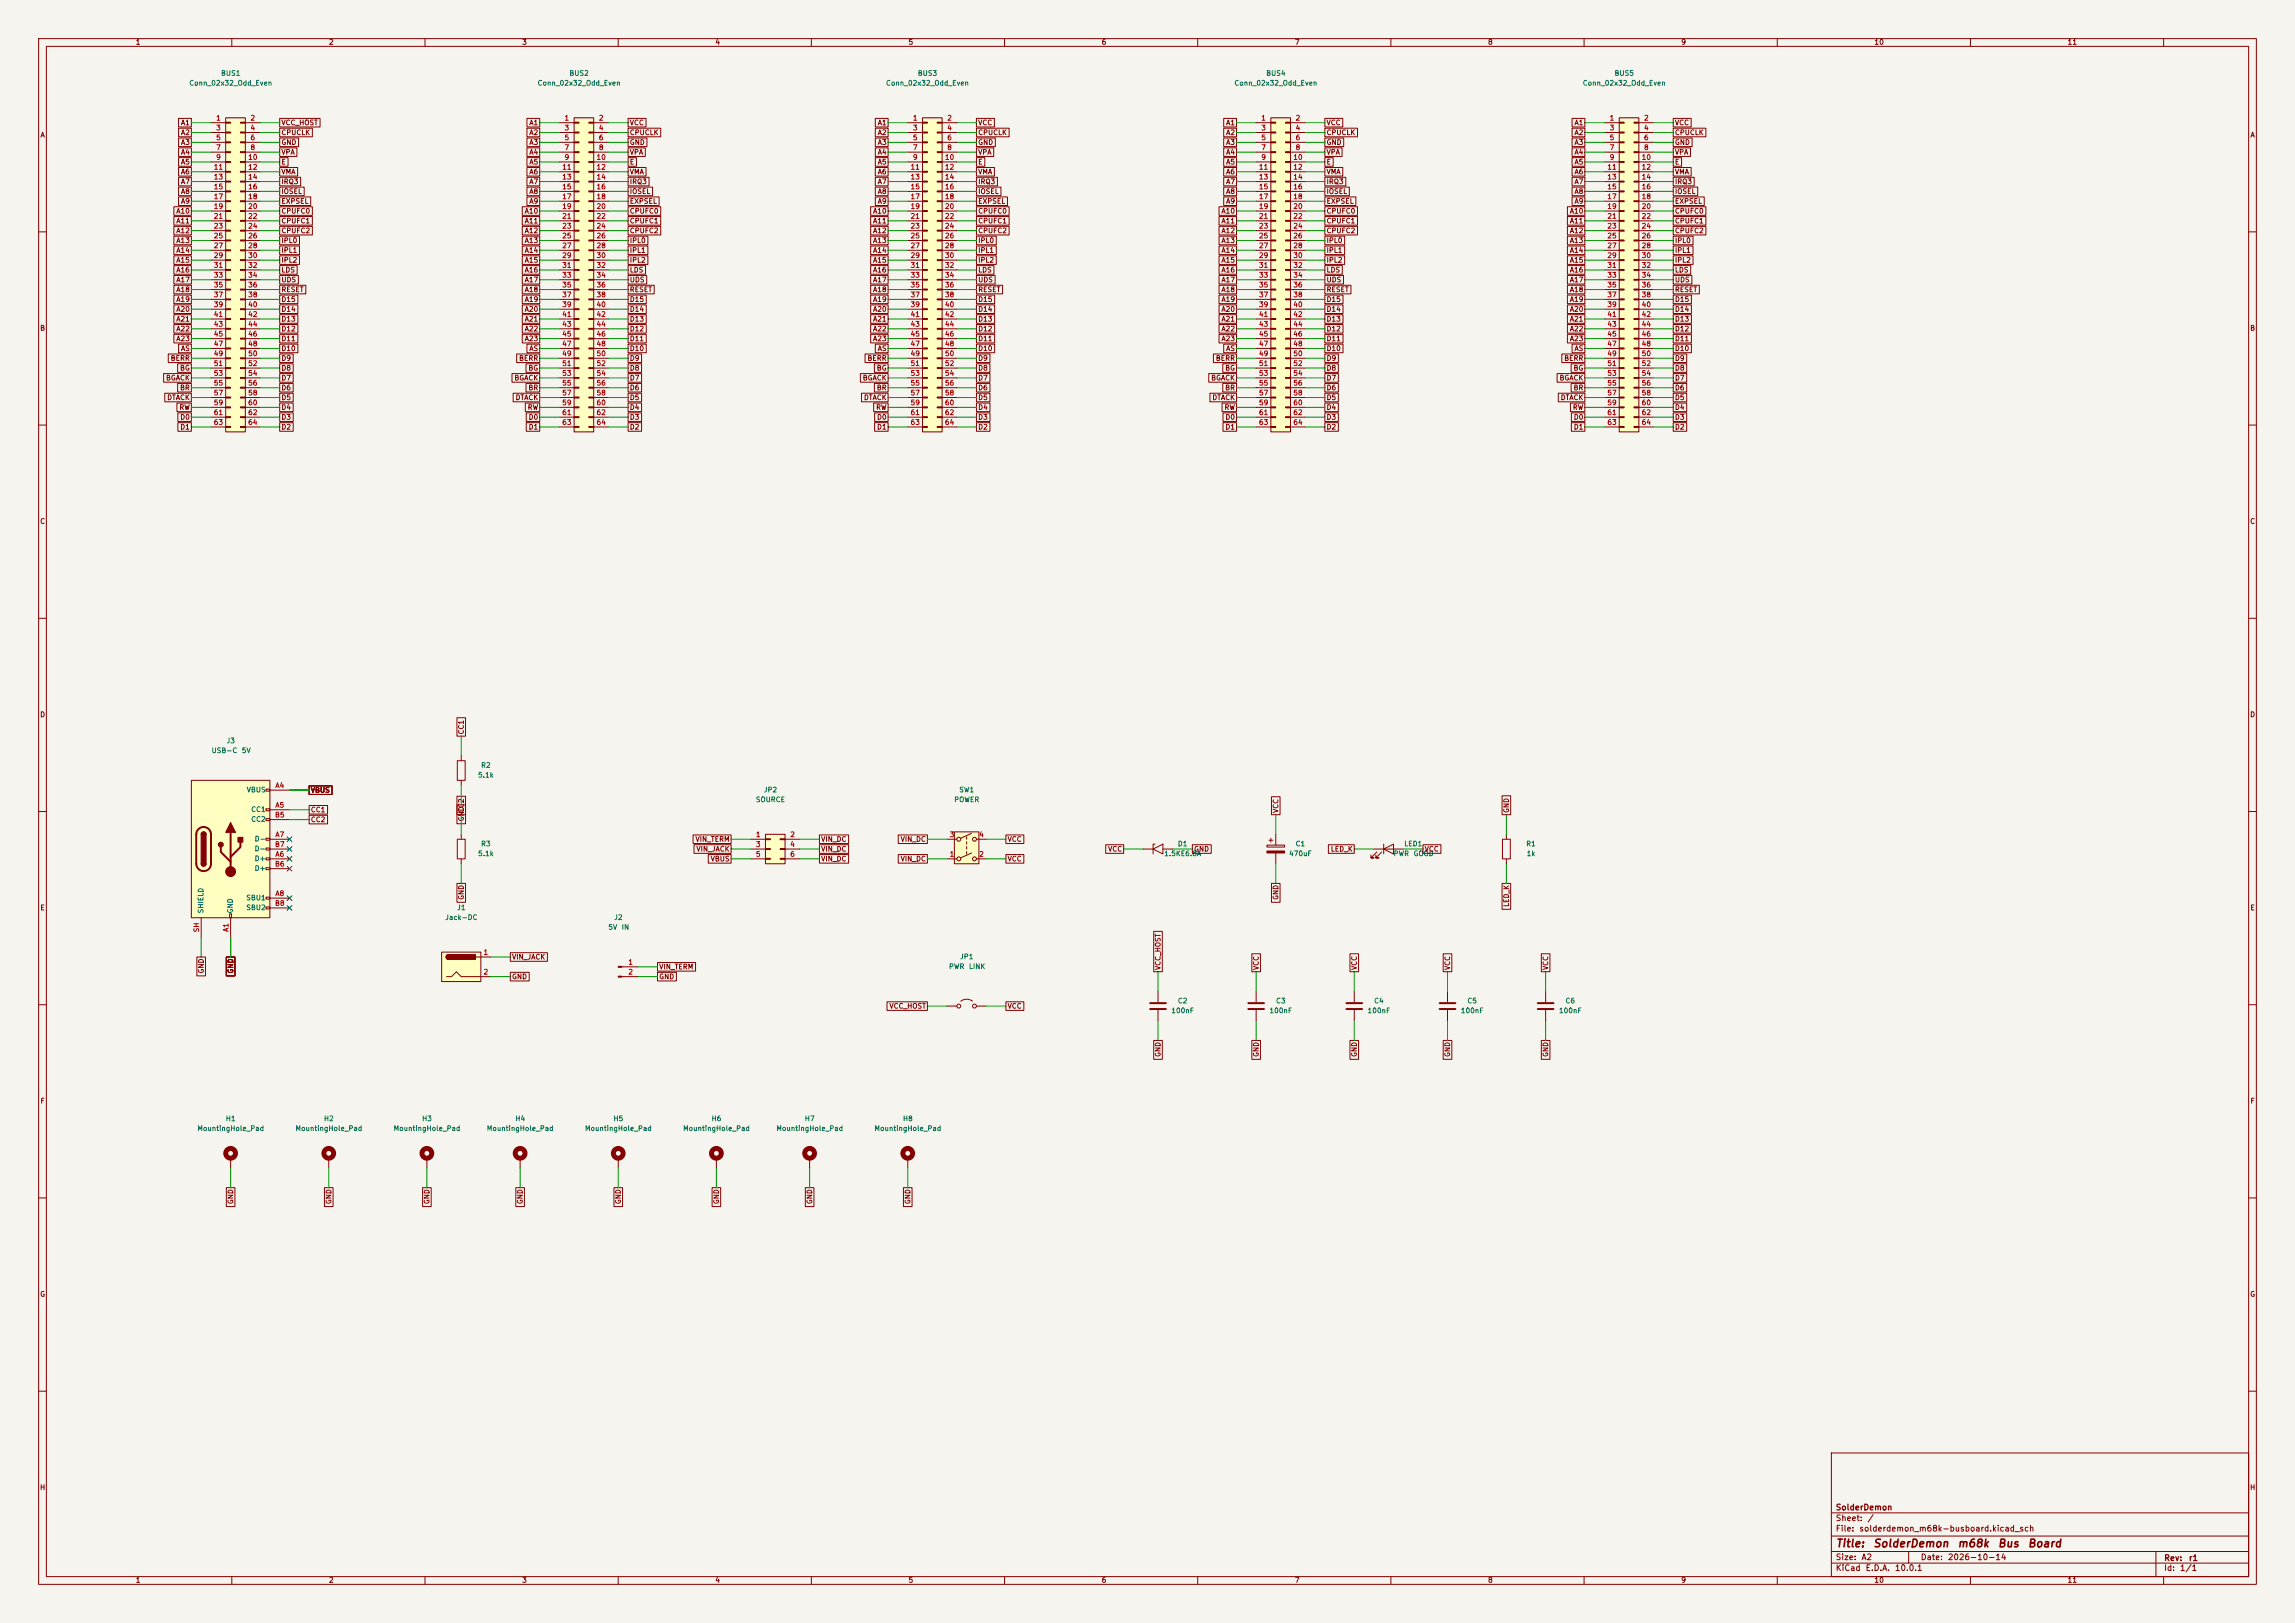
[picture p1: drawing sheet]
<svg xmlns="http://www.w3.org/2000/svg" width="594mm" height="420mm" viewBox="0 0 594 420" stroke-linecap="round" stroke-linejoin="round" font-family="sans-serif">
<defs><g id="words">
<g font-size="2" fill="#840000">
<text x="475" y="400.9">Title:</text>
<text x="484.7" y="400.9">SolderDemon</text>
<text x="506.5" y="400.9">m68k</text>
<text x="516.9" y="400.9">Bus</text>
<text x="524.7" y="400.9">Board</text>
</g>
<g font-size="1.5" fill="#840000">
<text x="475" y="394">Sheet:</text>
<text x="475" y="391.2">SolderDemon</text>
<text x="483.2" y="394">/</text>
<text x="475" y="396.7">File:</text>
<text x="481.1" y="396.7">solderdemon_m68k-busboard.kicad_sch</text>
<text x="475" y="406.9">KiCad</text>
<text x="475" y="404.1">Size:</text>
<text x="481.7" y="404.1">A2</text>
<text x="482.7" y="406.9">E.D.A.</text>
<text x="490.3" y="406.9">10.0.1</text>
<text x="497" y="404.1">Date:</text>
<text x="504" y="404.1">2026-10-14</text>
<text x="560" y="404.3">Rev:</text>
<text x="560" y="406.9">Id:</text>
<text x="564.1" y="406.9">1/1</text>
<text x="566.4" y="404.3">r1</text>
</g>
<g font-size="1.3" fill="#840000">
<text x="35" y="11.9">1</text>
<text x="85" y="11.9">2</text>
<text x="135" y="11.9">3</text>
<text x="185" y="11.9">4</text>
<text x="235" y="11.9">5</text>
<text x="285" y="11.9">6</text>
<text x="335" y="11.9">7</text>
<text x="385" y="11.9">8</text>
<text x="435" y="11.9">9</text>
<text x="485" y="11.9">10</text>
<text x="535" y="11.9">11</text>
<text x="10.3" y="35.9">A</text>
<text x="46.7" y="32.7">A1</text>
<text x="46.7" y="35.2">A2</text>
<text x="72.7" y="32.7">VCC_HOST</text>
<text x="72.7" y="35.2">CPUCLK</text>
<text x="136.9" y="32.7">A1</text>
<text x="136.9" y="35.2">A2</text>
<text x="162.9" y="32.7">VCC</text>
<text x="162.9" y="35.2">CPUCLK</text>
<text x="227.1" y="32.7">A1</text>
<text x="227.1" y="35.2">A2</text>
<text x="253" y="32.7">VCC</text>
<text x="253" y="35.2">CPUCLK</text>
<text x="317.2" y="32.7">A1</text>
<text x="317.2" y="35.2">A2</text>
<text x="343.2" y="32.7">VCC</text>
<text x="343.2" y="35.2">CPUCLK</text>
<text x="407.4" y="32.7">A1</text>
<text x="407.4" y="35.2">A2</text>
<text x="433.4" y="32.7">VCC</text>
<text x="433.4" y="35.2">CPUCLK</text>
<text x="582.3" y="35.9">A</text>
<text x="46.7" y="37.8">A3</text>
<text x="46.7" y="40.3">A4</text>
<text x="72.7" y="37.8">GND</text>
<text x="72.7" y="40.3">VPA</text>
<text x="136.9" y="37.8">A3</text>
<text x="136.9" y="40.3">A4</text>
<text x="162.9" y="37.8">GND</text>
<text x="162.9" y="40.3">VPA</text>
<text x="227.1" y="37.8">A3</text>
<text x="227.1" y="40.3">A4</text>
<text x="253" y="37.8">GND</text>
<text x="253" y="40.3">VPA</text>
<text x="317.2" y="37.8">A3</text>
<text x="317.2" y="40.3">A4</text>
<text x="343.2" y="37.8">GND</text>
<text x="343.2" y="40.3">VPA</text>
<text x="407.4" y="37.8">A3</text>
<text x="407.4" y="40.3">A4</text>
<text x="433.4" y="37.8">GND</text>
<text x="433.4" y="40.3">VPA</text>
<text x="46.7" y="42.9">A5</text>
<text x="46.7" y="45.4">A6</text>
<text x="46.7" y="47.9">A7</text>
<text x="72.7" y="42.9">E</text>
<text x="72.7" y="45.4">VMA</text>
<text x="72.7" y="47.9">IRQ3</text>
<text x="136.9" y="42.9">A5</text>
<text x="136.9" y="45.4">A6</text>
<text x="136.9" y="47.9">A7</text>
<text x="162.9" y="42.9">E</text>
<text x="162.9" y="45.4">VMA</text>
<text x="162.9" y="47.9">IRQ3</text>
<text x="227.1" y="45.4">A6</text>
<text x="227.1" y="42.9">A5</text>
<text x="227.1" y="47.9">A7</text>
<text x="253" y="42.9">E</text>
<text x="253" y="45.4">VMA</text>
<text x="253" y="47.9">IRQ3</text>
<text x="317.2" y="42.9">A5</text>
<text x="317.2" y="45.4">A6</text>
<text x="317.2" y="47.9">A7</text>
<text x="343.2" y="42.9">E</text>
<text x="343.2" y="45.4">VMA</text>
<text x="343.2" y="47.9">IRQ3</text>
<text x="407.4" y="45.4">A6</text>
<text x="407.4" y="42.9">A5</text>
<text x="407.4" y="47.9">A7</text>
<text x="433.4" y="42.9">E</text>
<text x="433.4" y="45.4">VMA</text>
<text x="433.4" y="47.9">IRQ3</text>
<text x="46.7" y="50.5">A8</text>
<text x="46.7" y="53">A9</text>
<text x="72.7" y="50.5">IOSEL</text>
<text x="72.7" y="53">EXPSEL</text>
<text x="136.9" y="50.5">A8</text>
<text x="136.9" y="53">A9</text>
<text x="162.9" y="50.5">IOSEL</text>
<text x="162.9" y="53">EXPSEL</text>
<text x="227.1" y="50.5">A8</text>
<text x="227.1" y="53">A9</text>
<text x="253" y="50.5">IOSEL</text>
<text x="253" y="53">EXPSEL</text>
<text x="317.2" y="53">A9</text>
<text x="317.2" y="50.5">A8</text>
<text x="343.2" y="50.5">IOSEL</text>
<text x="343.2" y="53">EXPSEL</text>
<text x="407.4" y="50.5">A8</text>
<text x="407.4" y="53">A9</text>
<text x="433.4" y="50.5">IOSEL</text>
<text x="433.4" y="53">EXPSEL</text>
<text x="45.5" y="55.6">A10</text>
<text x="45.5" y="58.1">A11</text>
<text x="72.7" y="55.6">CPUFC0</text>
<text x="72.7" y="58.1">CPUFC1</text>
<text x="135.7" y="58.1">A11</text>
<text x="135.7" y="55.6">A10</text>
<text x="162.9" y="55.6">CPUFC0</text>
<text x="162.9" y="58.1">CPUFC1</text>
<text x="225.8" y="55.6">A10</text>
<text x="225.8" y="58.1">A11</text>
<text x="253" y="55.6">CPUFC0</text>
<text x="253" y="58.1">CPUFC1</text>
<text x="316" y="58.1">A11</text>
<text x="316" y="55.6">A10</text>
<text x="343.2" y="55.6">CPUFC0</text>
<text x="343.2" y="58.1">CPUFC1</text>
<text x="406.2" y="55.6">A10</text>
<text x="406.2" y="58.1">A11</text>
<text x="433.4" y="55.6">CPUFC0</text>
<text x="433.4" y="58.1">CPUFC1</text>
<text x="45.5" y="60.6">A12</text>
<text x="45.5" y="63.2">A13</text>
<text x="45.5" y="65.7">A14</text>
<text x="72.7" y="63.2">IPL0</text>
<text x="72.7" y="65.7">IPL1</text>
<text x="72.7" y="60.6">CPUFC2</text>
<text x="135.7" y="60.6">A12</text>
<text x="135.7" y="63.2">A13</text>
<text x="135.7" y="65.7">A14</text>
<text x="162.9" y="60.6">CPUFC2</text>
<text x="162.9" y="63.2">IPL0</text>
<text x="162.9" y="65.7">IPL1</text>
<text x="225.8" y="60.6">A12</text>
<text x="225.8" y="63.2">A13</text>
<text x="225.8" y="65.7">A14</text>
<text x="253" y="63.2">IPL0</text>
<text x="253" y="65.7">IPL1</text>
<text x="253" y="60.6">CPUFC2</text>
<text x="316" y="60.6">A12</text>
<text x="316" y="63.2">A13</text>
<text x="316" y="65.7">A14</text>
<text x="343.2" y="60.6">CPUFC2</text>
<text x="343.2" y="63.2">IPL0</text>
<text x="343.2" y="65.7">IPL1</text>
<text x="406.2" y="60.6">A12</text>
<text x="406.2" y="63.2">A13</text>
<text x="406.2" y="65.7">A14</text>
<text x="433.4" y="60.6">CPUFC2</text>
<text x="433.4" y="63.2">IPL0</text>
<text x="433.4" y="65.7">IPL1</text>
<text x="45.5" y="68.3">A15</text>
<text x="45.5" y="70.8">A16</text>
<text x="72.7" y="68.3">IPL2</text>
<text x="72.7" y="70.8">LDS</text>
<text x="135.7" y="68.3">A15</text>
<text x="135.7" y="70.8">A16</text>
<text x="162.9" y="68.3">IPL2</text>
<text x="162.9" y="70.8">LDS</text>
<text x="225.8" y="68.3">A15</text>
<text x="225.8" y="70.8">A16</text>
<text x="253" y="68.3">IPL2</text>
<text x="253" y="70.8">LDS</text>
<text x="316" y="68.3">A15</text>
<text x="316" y="70.8">A16</text>
<text x="343.2" y="68.3">IPL2</text>
<text x="343.2" y="70.8">LDS</text>
<text x="406.2" y="68.3">A15</text>
<text x="406.2" y="70.8">A16</text>
<text x="433.4" y="68.3">IPL2</text>
<text x="433.4" y="70.8">LDS</text>
<text x="45.5" y="73.3">A17</text>
<text x="45.5" y="75.9">A18</text>
<text x="72.7" y="73.3">UDS</text>
<text x="72.7" y="75.9">RESET</text>
<text x="135.7" y="73.3">A17</text>
<text x="135.7" y="75.9">A18</text>
<text x="162.9" y="73.3">UDS</text>
<text x="162.9" y="75.9">RESET</text>
<text x="225.8" y="73.3">A17</text>
<text x="225.8" y="75.9">A18</text>
<text x="253" y="73.3">UDS</text>
<text x="253" y="75.9">RESET</text>
<text x="316" y="73.3">A17</text>
<text x="316" y="75.9">A18</text>
<text x="343.2" y="73.3">UDS</text>
<text x="343.2" y="75.9">RESET</text>
<text x="406.2" y="73.3">A17</text>
<text x="406.2" y="75.9">A18</text>
<text x="433.4" y="73.3">UDS</text>
<text x="433.4" y="75.9">RESET</text>
<text x="45.5" y="78.4">A19</text>
<text x="45.5" y="81">A20</text>
<text x="45.5" y="83.5">A21</text>
<text x="72.7" y="78.4">D15</text>
<text x="72.7" y="81">D14</text>
<text x="72.7" y="83.5">D13</text>
<text x="135.7" y="78.4">A19</text>
<text x="135.7" y="81">A20</text>
<text x="135.7" y="83.5">A21</text>
<text x="162.9" y="78.4">D15</text>
<text x="162.9" y="81">D14</text>
<text x="162.9" y="83.5">D13</text>
<text x="225.8" y="78.4">A19</text>
<text x="225.8" y="81">A20</text>
<text x="225.8" y="83.5">A21</text>
<text x="253" y="78.4">D15</text>
<text x="253" y="81">D14</text>
<text x="253" y="83.5">D13</text>
<text x="316" y="78.4">A19</text>
<text x="316" y="81">A20</text>
<text x="316" y="83.5">A21</text>
<text x="343.2" y="78.4">D15</text>
<text x="343.2" y="81">D14</text>
<text x="343.2" y="83.5">D13</text>
<text x="406.2" y="78.4">A19</text>
<text x="406.2" y="81">A20</text>
<text x="406.2" y="83.5">A21</text>
<text x="433.4" y="78.4">D15</text>
<text x="433.4" y="83.5">D13</text>
<text x="433.4" y="81">D14</text>
<text x="10.3" y="85.9">B</text>
<text x="45.5" y="86">A22</text>
<text x="45.5" y="88.6">A23</text>
<text x="72.7" y="86">D12</text>
<text x="72.7" y="88.6">D11</text>
<text x="135.7" y="86">A22</text>
<text x="135.7" y="88.6">A23</text>
<text x="162.9" y="86">D12</text>
<text x="162.9" y="88.6">D11</text>
<text x="225.8" y="86">A22</text>
<text x="225.8" y="88.6">A23</text>
<text x="253" y="86">D12</text>
<text x="253" y="88.6">D11</text>
<text x="316" y="86">A22</text>
<text x="316" y="88.6">A23</text>
<text x="343.2" y="86">D12</text>
<text x="343.2" y="88.6">D11</text>
<text x="406.2" y="86">A22</text>
<text x="406.2" y="88.6">A23</text>
<text x="433.4" y="86">D12</text>
<text x="433.4" y="88.6">D11</text>
<text x="582.3" y="85.9">B</text>
<text x="44.1" y="93.7">BERR</text>
<text x="46.7" y="91.1">AS</text>
<text x="72.7" y="91.1">D10</text>
<text x="72.7" y="93.7">D9</text>
<text x="134.2" y="93.7">BERR</text>
<text x="136.9" y="91.1">AS</text>
<text x="162.9" y="91.1">D10</text>
<text x="162.9" y="93.7">D9</text>
<text x="224.4" y="93.7">BERR</text>
<text x="227.1" y="91.1">AS</text>
<text x="253" y="91.1">D10</text>
<text x="253" y="93.7">D9</text>
<text x="314.6" y="93.7">BERR</text>
<text x="317.2" y="91.1">AS</text>
<text x="343.2" y="91.1">D10</text>
<text x="343.2" y="93.7">D9</text>
<text x="404.7" y="93.7">BERR</text>
<text x="407.4" y="91.1">AS</text>
<text x="433.4" y="91.1">D10</text>
<text x="433.4" y="93.7">D9</text>
<text x="42.8" y="98.7">BGACK</text>
<text x="46.5" y="96.2">BG</text>
<text x="46.5" y="101.3">BR</text>
<text x="72.7" y="96.2">D8</text>
<text x="72.7" y="98.7">D7</text>
<text x="72.7" y="101.3">D6</text>
<text x="133" y="98.7">BGACK</text>
<text x="136.6" y="101.3">BR</text>
<text x="136.6" y="96.2">BG</text>
<text x="162.9" y="96.2">D8</text>
<text x="162.9" y="98.7">D7</text>
<text x="162.9" y="101.3">D6</text>
<text x="223.2" y="98.7">BGACK</text>
<text x="226.8" y="96.2">BG</text>
<text x="226.8" y="101.3">BR</text>
<text x="253" y="96.2">D8</text>
<text x="253" y="98.7">D7</text>
<text x="253" y="101.3">D6</text>
<text x="313.4" y="98.7">BGACK</text>
<text x="317" y="96.2">BG</text>
<text x="317" y="101.3">BR</text>
<text x="343.2" y="96.2">D8</text>
<text x="343.2" y="98.7">D7</text>
<text x="343.2" y="101.3">D6</text>
<text x="403.5" y="98.7">BGACK</text>
<text x="407.1" y="96.2">BG</text>
<text x="407.1" y="101.3">BR</text>
<text x="433.4" y="96.2">D8</text>
<text x="433.4" y="98.7">D7</text>
<text x="433.4" y="101.3">D6</text>
<text x="43.1" y="103.8">DTACK</text>
<text x="46.3" y="106.4">RW</text>
<text x="72.7" y="103.8">D5</text>
<text x="72.7" y="106.4">D4</text>
<text x="133.3" y="103.8">DTACK</text>
<text x="136.5" y="106.4">RW</text>
<text x="162.9" y="103.8">D5</text>
<text x="162.9" y="106.4">D4</text>
<text x="223.5" y="103.8">DTACK</text>
<text x="226.6" y="106.4">RW</text>
<text x="253" y="103.8">D5</text>
<text x="253" y="106.4">D4</text>
<text x="313.7" y="103.8">DTACK</text>
<text x="316.8" y="106.4">RW</text>
<text x="343.2" y="103.8">D5</text>
<text x="343.2" y="106.4">D4</text>
<text x="403.8" y="103.8">DTACK</text>
<text x="407" y="106.4">RW</text>
<text x="433.4" y="103.8">D5</text>
<text x="433.4" y="106.4">D4</text>
<text x="46.5" y="108.9">D0</text>
<text x="46.5" y="111.4">D1</text>
<text x="72.7" y="108.9">D3</text>
<text x="72.7" y="111.4">D2</text>
<text x="136.7" y="108.9">D0</text>
<text x="136.7" y="111.4">D1</text>
<text x="162.9" y="108.9">D3</text>
<text x="162.9" y="111.4">D2</text>
<text x="226.9" y="108.9">D0</text>
<text x="226.9" y="111.4">D1</text>
<text x="253" y="108.9">D3</text>
<text x="253" y="111.4">D2</text>
<text x="317" y="108.9">D0</text>
<text x="317" y="111.4">D1</text>
<text x="343.2" y="108.9">D3</text>
<text x="343.2" y="111.4">D2</text>
<text x="407.2" y="108.9">D0</text>
<text x="407.2" y="111.4">D1</text>
<text x="433.4" y="108.9">D3</text>
<text x="433.4" y="111.4">D2</text>
<text x="10.3" y="135.9">C</text>
<text x="582.3" y="135.9">C</text>
<text x="10.3" y="185.9">D</text>
<text x="582.3" y="185.9">D</text>
<text x="120.3" y="190.2" transform="rotate(-90 120.3 190.2)">CC1</text>
<text x="80.3" y="205.4">VBUS</text>
<text x="80.3" y="210.5">CC1</text>
<text x="80.3" y="213">CC2</text>
<text x="120.3" y="212.7" transform="rotate(-90 120.3 212.7)">GND</text>
<text x="120.3" y="210.5" transform="rotate(-90 120.3 210.5)">CC2</text>
<text x="331.2" y="210.5" transform="rotate(-90 331.2 210.5)">VCC</text>
<text x="390.8" y="210.5" transform="rotate(-90 390.8 210.5)">GND</text>
<text x="179.9" y="218.1">VIN_TERM</text>
<text x="180.1" y="220.7">VIN_JACK</text>
<text x="212.4" y="220.7">VIN_DC</text>
<text x="212.4" y="218.1">VIN_DC</text>
<text x="233" y="218.1">VIN_DC</text>
<text x="260.7" y="218.1">VCC</text>
<text x="286.7" y="220.7">VCC</text>
<text x="308.9" y="220.7">GND</text>
<text x="344.3" y="220.7">LED_K</text>
<text x="368.6" y="220.7">VCC</text>
<text x="183.8" y="223.2">VBUS</text>
<text x="212.4" y="223.2">VIN_DC</text>
<text x="233" y="223.2">VIN_DC</text>
<text x="260.7" y="223.2">VCC</text>
<text x="120.3" y="233" transform="rotate(-90 120.3 233)">GND</text>
<text x="331.2" y="233" transform="rotate(-90 331.2 233)">GND</text>
<text x="10.3" y="235.9">E</text>
<text x="390.8" y="234.8" transform="rotate(-90 390.8 234.8)">LED_K</text>
<text x="582.3" y="235.9">E</text>
<text x="132.4" y="248.6">VIN_JACK</text>
<text x="170.5" y="251.1">VIN_TERM</text>
<text x="300.7" y="251.1" transform="rotate(-90 300.7 251.1)">VCC_HOST</text>
<text x="326.1" y="251.1" transform="rotate(-90 326.1 251.1)">VCC</text>
<text x="351.5" y="251.1" transform="rotate(-90 351.5 251.1)">VCC</text>
<text x="375.6" y="251.1" transform="rotate(-90 375.6 251.1)">VCC</text>
<text x="401" y="251.1" transform="rotate(-90 401 251.1)">VCC</text>
<text x="53" y="252" transform="rotate(-90 53 252)">GND</text>
<text x="60.6" y="252" transform="rotate(-90 60.6 252)">GND</text>
<text x="132.4" y="253.7">GND</text>
<text x="170.5" y="253.7">GND</text>
<text x="230.1" y="261.3">VCC_HOST</text>
<text x="260.7" y="261.3">VCC</text>
<text x="300.7" y="273.6" transform="rotate(-90 300.7 273.6)">GND</text>
<text x="326.1" y="273.6" transform="rotate(-90 326.1 273.6)">GND</text>
<text x="351.5" y="273.6" transform="rotate(-90 351.5 273.6)">GND</text>
<text x="375.6" y="273.6" transform="rotate(-90 375.6 273.6)">GND</text>
<text x="401" y="273.6" transform="rotate(-90 401 273.6)">GND</text>
<text x="10.3" y="285.9">F</text>
<text x="582.3" y="285.9">F</text>
<text x="60.6" y="311.7" transform="rotate(-90 60.6 311.7)">GND</text>
<text x="86" y="311.7" transform="rotate(-90 86 311.7)">GND</text>
<text x="111.4" y="311.7" transform="rotate(-90 111.4 311.7)">GND</text>
<text x="135.6" y="311.7" transform="rotate(-90 135.6 311.7)">GND</text>
<text x="161" y="311.7" transform="rotate(-90 161 311.7)">GND</text>
<text x="186.4" y="311.7" transform="rotate(-90 186.4 311.7)">GND</text>
<text x="210.5" y="311.7" transform="rotate(-90 210.5 311.7)">GND</text>
<text x="235.9" y="311.7" transform="rotate(-90 235.9 311.7)">GND</text>
<text x="10.3" y="335.9">G</text>
<text x="582.3" y="335.9">G</text>
<text x="10.2" y="385.9">H</text>
<text x="582.2" y="385.9">H</text>
<text x="35" y="409.9">1</text>
<text x="85" y="409.9">2</text>
<text x="135" y="409.9">3</text>
<text x="185" y="409.9">4</text>
<text x="235" y="409.9">5</text>
<text x="285" y="409.9">6</text>
<text x="335" y="409.9">7</text>
<text x="385" y="409.9">8</text>
<text x="435" y="409.9">9</text>
<text x="485" y="409.9">10</text>
<text x="535" y="409.9">11</text>
</g>
<g font-size="1.3" fill="#006464">
<text x="48.9" y="22.5">Conn_02x32_Odd_Even</text>
<text x="57.1" y="19.9">BUS1</text>
<text x="139" y="22.5">Conn_02x32_Odd_Even</text>
<text x="147.2" y="19.9">BUS2</text>
<text x="229.2" y="22.5">Conn_02x32_Odd_Even</text>
<text x="237.4" y="19.9">BUS3</text>
<text x="319.4" y="22.5">Conn_02x32_Odd_Even</text>
<text x="327.6" y="19.9">BUS4</text>
<text x="409.5" y="22.5">Conn_02x32_Odd_Even</text>
<text x="417.8" y="19.9">BUS5</text>
<text x="54.6" y="195.2">USB-C</text>
<text x="58.5" y="192.6">J3</text>
<text x="62.5" y="195.2">5V</text>
<text x="123.6" y="201.5">5.1k</text>
<text x="124.4" y="199">R2</text>
<text x="63.7" y="205.3">VBUS</text>
<text x="195.5" y="207.9">SOURCE</text>
<text x="197.6" y="205.3">JP2</text>
<text x="246.9" y="207.9">POWER</text>
<text x="248.2" y="205.3">SW1</text>
<text x="64.9" y="210.4">CC1</text>
<text x="64.9" y="213">CC2</text>
<text x="65.8" y="218">D-</text>
<text x="65.8" y="220.6">D-</text>
<text x="123.6" y="221.8">5.1k</text>
<text x="124.4" y="219.3">R3</text>
<text x="301.2" y="221.8">1.5KE6.8A</text>
<text x="304.7" y="219.3">D1</text>
<text x="333.5" y="221.8">470uF</text>
<text x="335.2" y="219.3">C1</text>
<text x="360.6" y="221.8">PWR</text>
<text x="363.3" y="219.3">LED1</text>
<text x="365.7" y="221.8">GOOD</text>
<text x="394.9" y="219.3">R1</text>
<text x="395" y="221.8">1k</text>
<text x="65.8" y="223.1">D+</text>
<text x="65.8" y="225.7">D+</text>
<text x="63.6" y="233.3">SBU1</text>
<text x="52.9" y="236.5" transform="rotate(-90 52.9 236.5)">SHIELD</text>
<text x="60.6" y="236.5" transform="rotate(-90 60.6 236.5)">GND</text>
<text x="63.6" y="235.8">SBU2</text>
<text x="115.1" y="238.4">Jack-DC</text>
<text x="118.2" y="235.8">J1</text>
<text x="158.8" y="238.4">J2</text>
<text x="157.3" y="240.9">5V</text>
<text x="160.8" y="240.9">IN</text>
<text x="245.5" y="251.1">PWR</text>
<text x="248.4" y="248.5">JP1</text>
<text x="250.7" y="251.1">LINK</text>
<text x="303" y="262.5">100nF</text>
<text x="304.7" y="259.9">C2</text>
<text x="328.4" y="262.5">100nF</text>
<text x="330.1" y="259.9">C3</text>
<text x="353.8" y="262.5">100nF</text>
<text x="355.5" y="259.9">C4</text>
<text x="378" y="262.5">100nF</text>
<text x="379.7" y="259.9">C5</text>
<text x="403.4" y="262.5">100nF</text>
<text x="405.1" y="259.9">C6</text>
<text x="50.9" y="293">MountingHole_Pad</text>
<text x="58.3" y="290.4">H1</text>
<text x="76.3" y="293">MountingHole_Pad</text>
<text x="83.7" y="290.4">H2</text>
<text x="101.7" y="293">MountingHole_Pad</text>
<text x="109.1" y="290.4">H3</text>
<text x="125.9" y="293">MountingHole_Pad</text>
<text x="133.2" y="290.4">H4</text>
<text x="151.3" y="293">MountingHole_Pad</text>
<text x="158.6" y="290.4">H5</text>
<text x="176.7" y="293">MountingHole_Pad</text>
<text x="184" y="290.4">H6</text>
<text x="200.8" y="293">MountingHole_Pad</text>
<text x="208.2" y="290.4">H7</text>
<text x="226.2" y="293">MountingHole_Pad</text>
<text x="233.6" y="290.4">H8</text>
</g>
<g font-size="1.3" fill="#a90000">
<text x="55.8" y="31.5">1</text>
<text x="55.8" y="34">3</text>
<text x="64.7" y="31.5">2</text>
<text x="64.7" y="34">4</text>
<text x="146" y="31.5">1</text>
<text x="146" y="34">3</text>
<text x="154.9" y="31.5">2</text>
<text x="154.9" y="34">4</text>
<text x="236.1" y="31.5">1</text>
<text x="236.1" y="34">3</text>
<text x="245" y="31.5">2</text>
<text x="245" y="34">4</text>
<text x="326.3" y="31.5">1</text>
<text x="326.3" y="34">3</text>
<text x="335.2" y="31.5">2</text>
<text x="335.2" y="34">4</text>
<text x="416.5" y="31.5">1</text>
<text x="416.5" y="34">3</text>
<text x="425.4" y="31.5">2</text>
<text x="425.4" y="34">4</text>
<text x="55.8" y="36.6">5</text>
<text x="55.8" y="39.1">7</text>
<text x="55.8" y="41.7">9</text>
<text x="64.1" y="41.7">10</text>
<text x="64.7" y="36.6">6</text>
<text x="64.7" y="39.1">8</text>
<text x="146" y="36.6">5</text>
<text x="146" y="39.1">7</text>
<text x="146" y="41.7">9</text>
<text x="154.3" y="41.7">10</text>
<text x="154.9" y="36.6">6</text>
<text x="154.9" y="39.1">8</text>
<text x="236.1" y="36.6">5</text>
<text x="236.1" y="39.1">7</text>
<text x="236.1" y="41.7">9</text>
<text x="244.4" y="41.7">10</text>
<text x="245" y="36.6">6</text>
<text x="245" y="39.1">8</text>
<text x="326.3" y="36.6">5</text>
<text x="326.3" y="39.1">7</text>
<text x="326.3" y="41.7">9</text>
<text x="334.6" y="41.7">10</text>
<text x="335.2" y="36.6">6</text>
<text x="335.2" y="39.1">8</text>
<text x="416.5" y="36.6">5</text>
<text x="416.5" y="39.1">7</text>
<text x="416.5" y="41.7">9</text>
<text x="424.8" y="41.7">10</text>
<text x="425.4" y="36.6">6</text>
<text x="425.4" y="39.1">8</text>
<text x="55.2" y="44.2">11</text>
<text x="55.2" y="46.7">13</text>
<text x="64.1" y="44.2">12</text>
<text x="64.1" y="46.7">14</text>
<text x="145.4" y="44.2">11</text>
<text x="145.4" y="46.7">13</text>
<text x="154.3" y="44.2">12</text>
<text x="154.3" y="46.7">14</text>
<text x="235.5" y="44.2">11</text>
<text x="235.5" y="46.7">13</text>
<text x="244.4" y="44.2">12</text>
<text x="244.4" y="46.7">14</text>
<text x="325.7" y="44.2">11</text>
<text x="325.7" y="46.7">13</text>
<text x="334.6" y="44.2">12</text>
<text x="334.6" y="46.7">14</text>
<text x="415.9" y="44.2">11</text>
<text x="415.9" y="46.7">13</text>
<text x="424.8" y="44.2">12</text>
<text x="424.8" y="46.7">14</text>
<text x="55.2" y="49.3">15</text>
<text x="55.2" y="51.8">17</text>
<text x="64.1" y="49.3">16</text>
<text x="64.1" y="51.8">18</text>
<text x="145.4" y="49.3">15</text>
<text x="145.4" y="51.8">17</text>
<text x="154.3" y="49.3">16</text>
<text x="154.3" y="51.8">18</text>
<text x="235.5" y="49.3">15</text>
<text x="235.5" y="51.8">17</text>
<text x="244.4" y="49.3">16</text>
<text x="244.4" y="51.8">18</text>
<text x="325.7" y="49.3">15</text>
<text x="325.7" y="51.8">17</text>
<text x="334.6" y="49.3">16</text>
<text x="334.6" y="51.8">18</text>
<text x="415.9" y="49.3">15</text>
<text x="415.9" y="51.8">17</text>
<text x="424.8" y="49.3">16</text>
<text x="424.8" y="51.8">18</text>
<text x="55.2" y="54.4">19</text>
<text x="55.2" y="56.9">21</text>
<text x="55.2" y="59.4">23</text>
<text x="64.1" y="54.4">20</text>
<text x="64.1" y="56.9">22</text>
<text x="64.1" y="59.4">24</text>
<text x="145.4" y="54.4">19</text>
<text x="145.4" y="56.9">21</text>
<text x="145.4" y="59.4">23</text>
<text x="154.3" y="54.4">20</text>
<text x="154.3" y="56.9">22</text>
<text x="154.3" y="59.4">24</text>
<text x="235.5" y="54.4">19</text>
<text x="235.5" y="56.9">21</text>
<text x="235.5" y="59.4">23</text>
<text x="244.4" y="54.4">20</text>
<text x="244.4" y="56.9">22</text>
<text x="244.4" y="59.4">24</text>
<text x="325.7" y="54.4">19</text>
<text x="325.7" y="56.9">21</text>
<text x="325.7" y="59.4">23</text>
<text x="334.6" y="54.4">20</text>
<text x="334.6" y="56.9">22</text>
<text x="334.6" y="59.4">24</text>
<text x="415.9" y="54.4">19</text>
<text x="415.9" y="56.9">21</text>
<text x="415.9" y="59.4">23</text>
<text x="424.8" y="54.4">20</text>
<text x="424.8" y="56.9">22</text>
<text x="424.8" y="59.4">24</text>
<text x="55.2" y="62">25</text>
<text x="55.2" y="64.5">27</text>
<text x="64.1" y="62">26</text>
<text x="64.1" y="64.5">28</text>
<text x="145.4" y="62">25</text>
<text x="145.4" y="64.5">27</text>
<text x="154.3" y="62">26</text>
<text x="154.3" y="64.5">28</text>
<text x="235.5" y="62">25</text>
<text x="235.5" y="64.5">27</text>
<text x="244.4" y="62">26</text>
<text x="244.4" y="64.5">28</text>
<text x="325.7" y="62">25</text>
<text x="325.7" y="64.5">27</text>
<text x="334.6" y="62">26</text>
<text x="334.6" y="64.5">28</text>
<text x="415.9" y="62">25</text>
<text x="415.9" y="64.5">27</text>
<text x="424.8" y="62">26</text>
<text x="424.8" y="64.5">28</text>
<text x="55.2" y="67.1">29</text>
<text x="55.2" y="69.6">31</text>
<text x="64.1" y="67.1">30</text>
<text x="64.1" y="69.6">32</text>
<text x="145.4" y="67.1">29</text>
<text x="145.4" y="69.6">31</text>
<text x="154.3" y="67.1">30</text>
<text x="154.3" y="69.6">32</text>
<text x="235.5" y="67.1">29</text>
<text x="235.5" y="69.6">31</text>
<text x="244.4" y="67.1">30</text>
<text x="244.4" y="69.6">32</text>
<text x="325.7" y="67.1">29</text>
<text x="325.7" y="69.6">31</text>
<text x="334.6" y="67.1">30</text>
<text x="334.6" y="69.6">32</text>
<text x="415.9" y="67.1">29</text>
<text x="415.9" y="69.6">31</text>
<text x="424.8" y="67.1">30</text>
<text x="424.8" y="69.6">32</text>
<text x="55.2" y="72.1">33</text>
<text x="55.2" y="74.7">35</text>
<text x="55.2" y="77.2">37</text>
<text x="64.1" y="72.1">34</text>
<text x="64.1" y="74.7">36</text>
<text x="64.1" y="77.2">38</text>
<text x="145.4" y="72.1">33</text>
<text x="145.4" y="74.7">35</text>
<text x="145.4" y="77.2">37</text>
<text x="154.3" y="72.1">34</text>
<text x="154.3" y="74.7">36</text>
<text x="154.3" y="77.2">38</text>
<text x="235.5" y="72.1">33</text>
<text x="235.5" y="74.7">35</text>
<text x="235.5" y="77.2">37</text>
<text x="244.4" y="72.1">34</text>
<text x="244.4" y="74.7">36</text>
<text x="244.4" y="77.2">38</text>
<text x="325.7" y="72.1">33</text>
<text x="325.7" y="74.7">35</text>
<text x="325.7" y="77.2">37</text>
<text x="334.6" y="72.1">34</text>
<text x="334.6" y="74.7">36</text>
<text x="334.6" y="77.2">38</text>
<text x="415.9" y="72.1">33</text>
<text x="415.9" y="74.7">35</text>
<text x="415.9" y="77.2">37</text>
<text x="424.8" y="72.1">34</text>
<text x="424.8" y="74.7">36</text>
<text x="424.8" y="77.2">38</text>
<text x="55.2" y="79.8">39</text>
<text x="55.2" y="82.3">41</text>
<text x="64.1" y="79.8">40</text>
<text x="64.1" y="82.3">42</text>
<text x="145.4" y="79.8">39</text>
<text x="145.4" y="82.3">41</text>
<text x="154.3" y="79.8">40</text>
<text x="154.3" y="82.3">42</text>
<text x="235.5" y="79.8">39</text>
<text x="235.5" y="82.3">41</text>
<text x="244.4" y="79.8">40</text>
<text x="244.4" y="82.3">42</text>
<text x="325.7" y="79.8">39</text>
<text x="325.7" y="82.3">41</text>
<text x="334.6" y="79.8">40</text>
<text x="334.6" y="82.3">42</text>
<text x="415.9" y="79.8">39</text>
<text x="415.9" y="82.3">41</text>
<text x="424.8" y="79.8">40</text>
<text x="424.8" y="82.3">42</text>
<text x="55.2" y="84.8">43</text>
<text x="55.2" y="87.4">45</text>
<text x="55.2" y="89.9">47</text>
<text x="64.1" y="84.8">44</text>
<text x="64.1" y="87.4">46</text>
<text x="64.1" y="89.9">48</text>
<text x="145.4" y="84.8">43</text>
<text x="145.4" y="87.4">45</text>
<text x="145.4" y="89.9">47</text>
<text x="154.3" y="84.8">44</text>
<text x="154.3" y="87.4">46</text>
<text x="154.3" y="89.9">48</text>
<text x="235.5" y="84.8">43</text>
<text x="235.5" y="87.4">45</text>
<text x="235.5" y="89.9">47</text>
<text x="244.4" y="84.8">44</text>
<text x="244.4" y="87.4">46</text>
<text x="244.4" y="89.9">48</text>
<text x="325.7" y="84.8">43</text>
<text x="325.7" y="87.4">45</text>
<text x="325.7" y="89.9">47</text>
<text x="334.6" y="84.8">44</text>
<text x="334.6" y="87.4">46</text>
<text x="334.6" y="89.9">48</text>
<text x="415.9" y="84.8">43</text>
<text x="415.9" y="87.4">45</text>
<text x="415.9" y="89.9">47</text>
<text x="424.8" y="84.8">44</text>
<text x="424.8" y="87.4">46</text>
<text x="424.8" y="89.9">48</text>
<text x="55.2" y="92.5">49</text>
<text x="55.2" y="95">51</text>
<text x="64.1" y="92.5">50</text>
<text x="64.1" y="95">52</text>
<text x="145.4" y="92.5">49</text>
<text x="145.4" y="95">51</text>
<text x="154.3" y="92.5">50</text>
<text x="154.3" y="95">52</text>
<text x="235.5" y="92.5">49</text>
<text x="235.5" y="95">51</text>
<text x="244.4" y="92.5">50</text>
<text x="244.4" y="95">52</text>
<text x="325.7" y="92.5">49</text>
<text x="325.7" y="95">51</text>
<text x="334.6" y="92.5">50</text>
<text x="334.6" y="95">52</text>
<text x="415.9" y="92.5">49</text>
<text x="415.9" y="95">51</text>
<text x="424.8" y="92.5">50</text>
<text x="424.8" y="95">52</text>
<text x="55.2" y="97.5">53</text>
<text x="55.2" y="100.1">55</text>
<text x="64.1" y="97.5">54</text>
<text x="64.1" y="100.1">56</text>
<text x="145.4" y="97.5">53</text>
<text x="145.4" y="100.1">55</text>
<text x="154.3" y="97.5">54</text>
<text x="154.3" y="100.1">56</text>
<text x="235.5" y="97.5">53</text>
<text x="235.5" y="100.1">55</text>
<text x="244.4" y="97.5">54</text>
<text x="244.4" y="100.1">56</text>
<text x="325.7" y="97.5">53</text>
<text x="325.7" y="100.1">55</text>
<text x="334.6" y="97.5">54</text>
<text x="334.6" y="100.1">56</text>
<text x="415.9" y="97.5">53</text>
<text x="415.9" y="100.1">55</text>
<text x="424.8" y="97.5">54</text>
<text x="424.8" y="100.1">56</text>
<text x="55.2" y="102.6">57</text>
<text x="55.2" y="105.2">59</text>
<text x="55.2" y="107.7">61</text>
<text x="64.1" y="102.6">58</text>
<text x="64.1" y="105.2">60</text>
<text x="64.1" y="107.7">62</text>
<text x="145.4" y="102.6">57</text>
<text x="145.4" y="105.2">59</text>
<text x="145.4" y="107.7">61</text>
<text x="154.3" y="102.6">58</text>
<text x="154.3" y="105.2">60</text>
<text x="154.3" y="107.7">62</text>
<text x="235.5" y="102.6">57</text>
<text x="235.5" y="105.2">59</text>
<text x="235.5" y="107.7">61</text>
<text x="244.4" y="102.6">58</text>
<text x="244.4" y="105.2">60</text>
<text x="244.4" y="107.7">62</text>
<text x="325.7" y="102.6">57</text>
<text x="325.7" y="105.2">59</text>
<text x="325.7" y="107.7">61</text>
<text x="334.6" y="102.6">58</text>
<text x="334.6" y="105.2">60</text>
<text x="334.6" y="107.7">62</text>
<text x="415.9" y="102.6">57</text>
<text x="415.9" y="105.2">59</text>
<text x="415.9" y="107.7">61</text>
<text x="424.8" y="102.6">58</text>
<text x="424.8" y="105.2">60</text>
<text x="424.8" y="107.7">62</text>
<text x="55.2" y="110.2">63</text>
<text x="64.1" y="110.2">64</text>
<text x="145.4" y="110.2">63</text>
<text x="154.3" y="110.2">64</text>
<text x="235.5" y="110.2">63</text>
<text x="244.4" y="110.2">64</text>
<text x="325.7" y="110.2">63</text>
<text x="334.6" y="110.2">64</text>
<text x="415.9" y="110.2">63</text>
<text x="424.8" y="110.2">64</text>
<text x="71.1" y="204.2">A4</text>
<text x="71.1" y="209.3">A5</text>
<text x="71" y="211.8">B5</text>
<text x="71" y="219.5">B7</text>
<text x="71.1" y="222">A6</text>
<text x="71.1" y="216.9">A7</text>
<text x="195.5" y="216.9">1</text>
<text x="195.5" y="219.5">3</text>
<text x="195.5" y="222">5</text>
<text x="204.4" y="216.9">2</text>
<text x="204.4" y="219.5">4</text>
<text x="204.4" y="222">6</text>
<text x="245.7" y="222">1</text>
<text x="245.7" y="216.9">3</text>
<text x="253.3" y="222">2</text>
<text x="253.3" y="216.9">4</text>
<text x="71" y="224.5">B6</text>
<text x="71.1" y="232.2">A8</text>
<text x="71" y="234.7">B8</text>
<text x="51.8" y="241.4" transform="rotate(-90 51.8 241.4)">SH</text>
<text x="59.4" y="241.3" transform="rotate(-90 59.4 241.3)">A1</text>
<text x="125" y="247.4">1</text>
<text x="162.5" y="249.9">1</text>
<text x="125" y="252.5">2</text>
<text x="162.5" y="252.5">2</text>
</g>
</g></defs>
<path d="M0 0h594v420h-594z" fill="#f5f4ef" stroke="#f5f4ef" stroke-width=".26"/>
<g fill="none" stroke="#840000" stroke-width=".26">
<path d="M10 10h574v400h-574zM12 12h570v396h-570zM60 10v2M110 10v2M160 10v2M210 10v2M260 10v2M310 10v2M360 10v2M410 10v2M460 10v2M510 10v2"/>
<path d="M560 10v2M10 60h2M582 60h2M10 110h2M582 110h2M10 160h2M582 160h2M10 210h2M582 210h2M374.6 256.5v2.8M400 256.5v2.8M10 260h2"/>
<path d="M374.6 261.4v2.8M400 261.4v2.8M582 260h2M59.7 299.7v2.6M10 310h2M582 310h2M10 360h2M474 376h108v32h-108zM582 360h2M474 397.5h108M474 391.5h108M60 408v2"/>
<path d="M110 408v2M160 408v2M210 408v2M260 408v2M310 408v2M360 408v2M410 408v2M460 408v2M474 404.5h108M474 401.5h108M494 401.5v3M510 408v2"/>
<path d="M558 401.5v6.5M560 408v2"/>
</g>
<circle cx="59.7" cy="298.4" r="1.27" fill="none" stroke="#840000" stroke-width="1.3"/>
<path d="M372.6 259.6h4.1M398 259.6h4.1M372.6 261.1h4.1M398 261.1h4.1" fill="none" stroke="#840000" stroke-width=".51"/>
<path d="M58.4 30.5h5.1v81.3h-5.1z" fill="#ffffc2"/>
<g fill="none" stroke="#840000" stroke-width=".26">
<path d="M54.6 31.8h3.8M54.6 34.3h3.8M54.6 36.8h3.8M54.6 39.4h3.8M58.4 30.5h5.1v81.3h-5.1zM58.4 31.6h1.3v.3h-1.3zM58.4 34.2h1.3v.2h-1.3zM58.4 36.7h1.3v.3h-1.3zM58.4 39.2h1.3v.3h-1.3zM62.2 31.6h1.3v.3h-1.3zM62.2 34.2h1.3v.2h-1.3zM62.2 36.7h1.3v.3h-1.3z"/>
<path d="M62.2 39.2h1.3v.3h-1.3zM63.5 31.8h3.8M63.5 34.3h3.8M63.5 36.8h3.8M63.5 39.4h3.8M54.6 41.9h3.8M54.6 44.5h3.8M54.6 47h3.8M54.6 49.5h3.8M54.6 52.1h3.8M54.6 54.6h3.8M54.6 57.2h3.8"/>
<path d="M54.6 59.7h3.8M58.4 41.8h1.3v.2h-1.3zM58.4 44.3h1.3v.3h-1.3zM58.4 46.9h1.3v.2h-1.3zM58.4 49.4h1.3v.3h-1.3zM58.4 51.9h1.3v.3h-1.3zM58.4 54.5h1.3v.2h-1.3zM58.4 57h1.3v.3h-1.3zM58.4 59.6h1.3v.2h-1.3zM62.2 41.8h1.3v.2h-1.3zM62.2 44.3h1.3v.3h-1.3zM62.2 46.9h1.3v.2h-1.3z"/>
<path d="M62.2 49.4h1.3v.3h-1.3zM62.2 51.9h1.3v.3h-1.3zM62.2 54.5h1.3v.2h-1.3zM62.2 57h1.3v.3h-1.3zM62.2 59.6h1.3v.2h-1.3zM63.5 41.9h3.8M63.5 44.5h3.8M63.5 47h3.8M63.5 49.5h3.8M63.5 52.1h3.8M63.5 54.6h3.8M63.5 57.2h3.8"/>
<path d="M63.5 59.7h3.8M54.6 62.2h3.8M54.6 64.8h3.8M54.6 67.3h3.8M54.6 69.9h3.8M54.6 72.4h3.8M54.6 74.9h3.8M54.6 77.5h3.8M58.4 62.1h1.3v.3h-1.3zM58.4 64.6h1.3v.3h-1.3zM58.4 67.2h1.3v.2h-1.3zM58.4 69.7h1.3v.3h-1.3z"/>
<path d="M58.4 72.3h1.3v.2h-1.3zM58.4 74.8h1.3v.3h-1.3zM58.4 77.3h1.3v.3h-1.3zM58.4 79.9h1.3v.2h-1.3zM62.2 62.1h1.3v.3h-1.3zM62.2 64.6h1.3v.3h-1.3zM62.2 67.2h1.3v.2h-1.3zM62.2 69.7h1.3v.3h-1.3zM62.2 72.3h1.3v.2h-1.3zM62.2 74.8h1.3v.3h-1.3zM62.2 77.3h1.3v.3h-1.3zM62.2 79.9h1.3v.2h-1.3z"/>
<path d="M63.5 62.2h3.8M63.5 64.8h3.8M63.5 67.3h3.8M63.5 69.9h3.8M63.5 72.4h3.8M63.5 74.9h3.8M63.5 77.5h3.8M54.6 80h3.8M54.6 82.6h3.8M54.6 85.1h3.8M54.6 87.6h3.8M54.6 90.2h3.8"/>
<path d="M54.6 92.7h3.8M54.6 95.3h3.8M54.6 97.8h3.8M58.4 82.4h1.3v.3h-1.3zM58.4 85h1.3v.2h-1.3zM58.4 87.5h1.3v.3h-1.3zM58.4 90h1.3v.3h-1.3zM58.4 92.6h1.3v.2h-1.3zM58.4 95.1h1.3v.3h-1.3zM58.4 97.7h1.3v.2h-1.3zM62.2 82.4h1.3v.3h-1.3zM62.2 85h1.3v.2h-1.3z"/>
<path d="M62.2 87.5h1.3v.3h-1.3zM62.2 90h1.3v.3h-1.3zM62.2 92.6h1.3v.2h-1.3zM62.2 95.1h1.3v.3h-1.3zM62.2 97.7h1.3v.2h-1.3zM63.5 80h3.8M63.5 82.6h3.8M63.5 85.1h3.8M63.5 87.6h3.8M63.5 90.2h3.8M63.5 92.7h3.8M63.5 95.3h3.8"/>
<path d="M63.5 97.8h3.8M54.6 100.3h3.8M54.6 102.9h3.8M54.6 105.4h3.8M54.6 108h3.8M54.6 110.5h3.8M58.4 100.2h1.3v.3h-1.3zM58.4 102.7h1.3v.3h-1.3zM58.4 105.3h1.3v.2h-1.3zM58.4 107.8h1.3v.3h-1.3zM58.4 110.4h1.3v.2h-1.3zM62.2 100.2h1.3v.3h-1.3z"/>
<path d="M62.2 102.7h1.3v.3h-1.3zM62.2 105.3h1.3v.2h-1.3zM62.2 107.8h1.3v.3h-1.3zM62.2 110.4h1.3v.2h-1.3zM63.5 100.3h3.8M63.5 102.9h3.8M63.5 105.4h3.8M63.5 108h3.8M63.5 110.5h3.8M118.4 196.9h2v5h-2zM119.4 195.6v1.3M119.4 201.9v1.3"/>
<path d="M350.5 256.5v2.8M350.5 261.4v2.8M110.5 299.7v2.6"/>
</g>
<path d="M348.5 259.6h4.1M348.5 261.1h4.1" fill="none" stroke="#840000" stroke-width=".51"/>
<circle cx="110.5" cy="298.4" r="1.27" fill="none" stroke="#840000" stroke-width="1.3"/>
<path d="M49.5 201.9h20.3v35.6h-20.3z" fill="#ffffc2"/>
<g fill="none" stroke="#840000" stroke-width=".26">
<path d="M49.5 201.9h20.3v35.6h-20.3zM52.1 215.9l.2-.4 .4-.2 .5 .2 .1 .4M68.8 204.2h1v.5h-1zM68.8 209.3h1v.5h-1zM68.8 211.8h1v.5h-1zM68.8 216.9h1v.5h-1zM68.8 219.5h1v.5h-1zM69.8 204.5h5.1M69.8 209.6h5.1M69.8 217.2h5.1M69.8 212.1h5.1M69.8 219.7h5.1"/>
<path d="M52.1 223.5l.2 .5 .4 .2 .5-.2 .1-.5M52.1 237.5v5.1M59.4 236.5h.5v1h-.5zM59.7 237.5v5.1M68.8 222h1v.5h-1zM68.8 224.5h1v.5h-1zM68.8 232.2h1v.5h-1zM68.8 234.7h1v.5h-1zM69.8 222.3h5.1M69.8 232.4h5.1M69.8 224.8h5.1M69.8 235h5.1"/>
</g>
<path d="M51.4 214.6a1.9 1.9 0 0 1 2-.5 1.9 1.9 0 0 1 1.2 1.8v7.6a1.91 1.91 0 0 1-1.9 1.9 1.91 1.91 0 0 1-1.9-1.9v-7.7zM57.1 219.2v1.3l2.6 2.5M59.7 215.4v10.2M62.2 217.9v1.3l-2.5 2.5" fill="none" stroke="#840000" stroke-width=".51"/>
<g fill="#840000" stroke="#840000" stroke-width=".26">
<path d="M52.1 215.9h1.2v7.6h-1.2z"/>
<path d="M52.3 215.5l.6-.2 .4 .6h-1.2z"/>
<path d="M52.1 223.5h1.2l-.1 .5-.5 .2-.4-.2z"/>
<path d="M59.7 212.9l1.3 2.5h-2.6z"/>
<path d="M61.6 216.7h1.3v1.2h-1.3z"/>
<circle cx="57.1" cy="218.6" r=".63"/>
<circle cx="59.7" cy="225.6" r="1.27"/>
</g>
<path d="M238.8 30.5h5v81.3h-5z" fill="#ffffc2"/>
<g fill="none" stroke="#840000" stroke-width=".26">
<path d="M234.9 31.8h3.9M234.9 34.3h3.9M234.9 36.8h3.9M234.9 39.4h3.9M238.8 30.5h5v81.3h-5zM238.8 31.6h1.2v.3h-1.2zM238.8 34.2h1.2v.2h-1.2zM238.8 36.7h1.2v.3h-1.2zM238.8 39.2h1.2v.3h-1.2zM242.6 31.6h1.2v.3h-1.2zM242.6 34.2h1.2v.2h-1.2zM242.6 36.7h1.2v.3h-1.2z"/>
<path d="M242.6 39.2h1.2v.3h-1.2zM243.8 31.8h3.8M243.8 34.3h3.8M243.8 36.8h3.8M243.8 39.4h3.8M234.9 41.9h3.9M234.9 44.5h3.9M234.9 47h3.9M234.9 49.5h3.9M234.9 52.1h3.9M234.9 54.6h3.9M234.9 57.2h3.9"/>
<path d="M234.9 59.7h3.9M238.8 41.8h1.2v.2h-1.2zM238.8 44.3h1.2v.3h-1.2zM238.8 46.9h1.2v.2h-1.2zM238.8 49.4h1.2v.3h-1.2zM238.8 51.9h1.2v.3h-1.2zM238.8 54.5h1.2v.2h-1.2zM238.8 57h1.2v.3h-1.2zM238.8 59.6h1.2v.2h-1.2zM242.6 41.8h1.2v.2h-1.2zM242.6 44.3h1.2v.3h-1.2zM242.6 46.9h1.2v.2h-1.2z"/>
<path d="M242.6 49.4h1.2v.3h-1.2zM242.6 51.9h1.2v.3h-1.2zM242.6 54.5h1.2v.2h-1.2zM242.6 57h1.2v.3h-1.2zM242.6 59.6h1.2v.2h-1.2zM243.8 41.9h3.8M243.8 44.5h3.8M243.8 47h3.8M243.8 49.5h3.8M243.8 52.1h3.8M243.8 54.6h3.8M243.8 57.2h3.8"/>
<path d="M243.8 59.7h3.8M234.9 62.2h3.9M234.9 64.8h3.9M234.9 67.3h3.9M234.9 69.9h3.9M234.9 72.4h3.9M234.9 74.9h3.9M234.9 77.5h3.9M238.8 62.1h1.2v.3h-1.2zM238.8 64.6h1.2v.3h-1.2zM238.8 67.2h1.2v.2h-1.2zM238.8 69.7h1.2v.3h-1.2z"/>
<path d="M238.8 72.3h1.2v.2h-1.2zM238.8 74.8h1.2v.3h-1.2zM238.8 77.3h1.2v.3h-1.2zM238.8 79.9h1.2v.2h-1.2zM242.6 62.1h1.2v.3h-1.2zM242.6 64.6h1.2v.3h-1.2zM242.6 67.2h1.2v.2h-1.2zM242.6 69.7h1.2v.3h-1.2zM242.6 72.3h1.2v.2h-1.2zM242.6 74.8h1.2v.3h-1.2zM242.6 77.3h1.2v.3h-1.2zM242.6 79.9h1.2v.2h-1.2z"/>
<path d="M243.8 62.2h3.8M243.8 64.8h3.8M243.8 67.3h3.8M243.8 69.9h3.8M243.8 72.4h3.8M243.8 74.9h3.8M243.8 77.5h3.8M234.9 80h3.9M234.9 82.6h3.9M234.9 85.1h3.9M234.9 87.6h3.9M234.9 90.2h3.9"/>
<path d="M234.9 92.7h3.9M234.9 95.3h3.9M234.9 97.8h3.9M238.8 82.4h1.2v.3h-1.2zM238.8 85h1.2v.2h-1.2zM238.8 87.5h1.2v.3h-1.2zM238.8 90h1.2v.3h-1.2zM238.8 92.6h1.2v.2h-1.2zM238.8 95.1h1.2v.3h-1.2zM238.8 97.7h1.2v.2h-1.2zM242.6 82.4h1.2v.3h-1.2zM242.6 85h1.2v.2h-1.2z"/>
<path d="M242.6 87.5h1.2v.3h-1.2zM242.6 90h1.2v.3h-1.2zM242.6 92.6h1.2v.2h-1.2zM242.6 95.1h1.2v.3h-1.2zM242.6 97.7h1.2v.2h-1.2zM243.8 80h3.8M243.8 82.6h3.8M243.8 85.1h3.8M243.8 87.6h3.8M243.8 90.2h3.8M243.8 92.7h3.8M243.8 95.3h3.8"/>
<path d="M243.8 97.8h3.8M234.9 100.3h3.9M234.9 102.9h3.9M234.9 105.4h3.9M234.9 108h3.9M234.9 110.5h3.9M238.8 100.2h1.2v.3h-1.2zM238.8 102.7h1.2v.3h-1.2zM238.8 105.3h1.2v.2h-1.2zM238.8 107.8h1.2v.3h-1.2zM238.8 110.4h1.2v.2h-1.2zM242.6 100.2h1.2v.3h-1.2z"/>
<path d="M242.6 102.7h1.2v.3h-1.2zM242.6 105.3h1.2v.2h-1.2zM242.6 107.8h1.2v.3h-1.2zM242.6 110.4h1.2v.2h-1.2zM243.8 100.3h3.8M243.8 102.9h3.8M243.8 105.4h3.8M243.8 108h3.8M243.8 110.5h3.8M248.7 259.1l.7-.4 .9-.1 1.4 .5M245.1 260.4h2.5M252.7 260.4h2.6"/>
<path d="M209.5 299.7v2.6M234.9 299.7v2.6"/>
<circle cx="248.2" cy="260.4" r=".51"/>
<circle cx="252.2" cy="260.4" r=".51"/>
</g>
<g fill="none" stroke="#840000" stroke-width="1.3">
<circle cx="209.5" cy="298.4" r="1.27"/>
<circle cx="234.9" cy="298.4" r="1.27"/>
</g>
<path d="M247 215.3h6.4v8.2h-6.4z" fill="#ffffc2"/>
<g fill="none" stroke="#840000" stroke-width=".26">
<path d="M245.1 217.2h2.5M247 215.3h6.4v8.2h-6.4zM250.2 216.5v.7M250.2 217.8v.6M250.2 219.1v.6M251.5 215.6l-2.8 1.3M252.7 217.2h2.6M245.1 222.3h2.5M250.2 220.3v.7M251.5 220.7l-2.8 1.3M252.7 222.3h2.6"/>
<circle cx="248.2" cy="217.2" r=".51"/>
<circle cx="252.2" cy="217.2" r=".51"/>
<circle cx="248.2" cy="222.3" r=".51"/>
<circle cx="252.2" cy="222.3" r=".51"/>
</g>
<path d="M198.1 215.9h5.1v7.6h-5.1z" fill="#ffffc2"/>
<g fill="none" stroke="#840000" stroke-width=".26">
<path d="M194.3 217.2h3.8M194.3 219.7h3.8M198.1 215.9h5.1v7.6h-5.1zM198.1 217h1.3v.3h-1.3zM198.1 219.6h1.3v.2h-1.3zM201.9 217h1.3v.3h-1.3zM201.9 219.6h1.3v.2h-1.3zM203.2 217.2h3.8M203.2 219.7h3.8M327.9 218.7h4.6v.5h-4.6zM328.4 217.4h1M328.9 216.9v1"/>
<path d="M330.2 215.9v2.8M355.6 219.7h7.6M358.1 219.7l2.6-1.3v2.6zM358.1 218.4v2.6M194.3 222.3h3.8M198.1 222.1h1.3v.3h-1.3zM201.9 222.1h1.3v.3h-1.3zM203.2 222.3h3.8M330.2 220.7v2.8M356.4 220.5l-1.6 1.5h.8h-.8v-.8M357.6 220.5l-1.5 1.5h.8h-.8v-.8M299.7 256.5v2.8"/>
<path d="M325.1 256.5v2.8M299.7 261.4v2.8M325.1 261.4v2.8"/>
</g>
<path d="M297.7 259.6h4.1M323.1 259.6h4.1M297.7 261.1h4.1M323.1 261.1h4.1" fill="none" stroke="#840000" stroke-width=".51"/>
<path d="M327.9 220.2h4.6v.5h-4.6z" fill="#840000" stroke="#840000" stroke-width=".26"/>
<path d="M419.1 30.5h5.1v81.3h-5.1z" fill="#ffffc2"/>
<g fill="none" stroke="#840000" stroke-width=".26">
<path d="M415.3 31.8h3.8M415.3 34.3h3.8M415.3 36.8h3.8M415.3 39.4h3.8M419.1 30.5h5.1v81.3h-5.1zM419.1 31.6h1.3v.3h-1.3zM419.1 34.2h1.3v.2h-1.3zM419.1 36.7h1.3v.3h-1.3zM419.1 39.2h1.3v.3h-1.3zM422.9 31.6h1.3v.3h-1.3zM422.9 34.2h1.3v.2h-1.3zM422.9 36.7h1.3v.3h-1.3z"/>
<path d="M422.9 39.2h1.3v.3h-1.3zM424.2 31.8h3.8M424.2 34.3h3.8M424.2 36.8h3.8M424.2 39.4h3.8M415.3 41.9h3.8M415.3 44.5h3.8M415.3 47h3.8M415.3 49.5h3.8M415.3 52.1h3.8M415.3 54.6h3.8M415.3 57.2h3.8"/>
<path d="M415.3 59.7h3.8M419.1 41.8h1.3v.2h-1.3zM419.1 44.3h1.3v.3h-1.3zM419.1 46.9h1.3v.2h-1.3zM419.1 49.4h1.3v.3h-1.3zM419.1 51.9h1.3v.3h-1.3zM419.1 54.5h1.3v.2h-1.3zM419.1 57h1.3v.3h-1.3zM419.1 59.6h1.3v.2h-1.3zM422.9 41.8h1.3v.2h-1.3zM422.9 44.3h1.3v.3h-1.3zM422.9 46.9h1.3v.2h-1.3z"/>
<path d="M422.9 49.4h1.3v.3h-1.3zM422.9 51.9h1.3v.3h-1.3zM422.9 54.5h1.3v.2h-1.3zM422.9 57h1.3v.3h-1.3zM422.9 59.6h1.3v.2h-1.3zM424.2 41.9h3.8M424.2 44.5h3.8M424.2 47h3.8M424.2 49.5h3.8M424.2 52.1h3.8M424.2 54.6h3.8M424.2 57.2h3.8"/>
<path d="M424.2 59.7h3.8M415.3 62.2h3.8M415.3 64.8h3.8M415.3 67.3h3.8M415.3 69.9h3.8M415.3 72.4h3.8M415.3 74.9h3.8M415.3 77.5h3.8M419.1 62.1h1.3v.3h-1.3zM419.1 64.6h1.3v.3h-1.3zM419.1 67.2h1.3v.2h-1.3zM419.1 69.7h1.3v.3h-1.3z"/>
<path d="M419.1 72.3h1.3v.2h-1.3zM419.1 74.8h1.3v.3h-1.3zM419.1 77.3h1.3v.3h-1.3zM419.1 79.9h1.3v.2h-1.3zM422.9 62.1h1.3v.3h-1.3zM422.9 64.6h1.3v.3h-1.3zM422.9 67.2h1.3v.2h-1.3zM422.9 69.7h1.3v.3h-1.3zM422.9 72.3h1.3v.2h-1.3zM422.9 74.8h1.3v.3h-1.3zM422.9 77.3h1.3v.3h-1.3zM422.9 79.9h1.3v.2h-1.3z"/>
<path d="M424.2 62.2h3.8M424.2 64.8h3.8M424.2 67.3h3.8M424.2 69.9h3.8M424.2 72.4h3.8M424.2 74.9h3.8M424.2 77.5h3.8M415.3 80h3.8M415.3 82.6h3.8M415.3 85.1h3.8M415.3 87.6h3.8M415.3 90.2h3.8"/>
<path d="M415.3 92.7h3.8M415.3 95.3h3.8M415.3 97.8h3.8M419.1 82.4h1.3v.3h-1.3zM419.1 85h1.3v.2h-1.3zM419.1 87.5h1.3v.3h-1.3zM419.1 90h1.3v.3h-1.3zM419.1 92.6h1.3v.2h-1.3zM419.1 95.1h1.3v.3h-1.3zM419.1 97.7h1.3v.2h-1.3zM422.9 82.4h1.3v.3h-1.3zM422.9 85h1.3v.2h-1.3z"/>
<path d="M422.9 87.5h1.3v.3h-1.3zM422.9 90h1.3v.3h-1.3zM422.9 92.6h1.3v.2h-1.3zM422.9 95.1h1.3v.3h-1.3zM422.9 97.7h1.3v.2h-1.3zM424.2 80h3.8M424.2 82.6h3.8M424.2 85.1h3.8M424.2 87.6h3.8M424.2 90.2h3.8M424.2 92.7h3.8M424.2 95.3h3.8"/>
<path d="M424.2 97.8h3.8M415.3 100.3h3.8M415.3 102.9h3.8M415.3 105.4h3.8M415.3 108h3.8M415.3 110.5h3.8M419.1 100.2h1.3v.3h-1.3zM419.1 102.7h1.3v.3h-1.3zM419.1 105.3h1.3v.2h-1.3zM419.1 107.8h1.3v.3h-1.3zM419.1 110.4h1.3v.2h-1.3zM422.9 100.2h1.3v.3h-1.3z"/>
<path d="M422.9 102.7h1.3v.3h-1.3zM422.9 105.3h1.3v.2h-1.3zM422.9 107.8h1.3v.3h-1.3zM422.9 110.4h1.3v.2h-1.3zM424.2 100.3h3.8M424.2 102.9h3.8M424.2 105.4h3.8M424.2 108h3.8M424.2 110.5h3.8"/>
</g>
<path d="M328.9 30.5h5.1v81.3h-5.1z" fill="#ffffc2"/>
<g fill="none" stroke="#840000" stroke-width=".26">
<path d="M325.1 31.8h3.8M325.1 34.3h3.8M325.1 36.8h3.8M325.1 39.4h3.8M328.9 30.5h5.1v81.3h-5.1zM328.9 31.6h1.3v.3h-1.3zM328.9 34.2h1.3v.2h-1.3zM328.9 36.7h1.3v.3h-1.3zM328.9 39.2h1.3v.3h-1.3zM332.7 31.6h1.3v.3h-1.3zM332.7 34.2h1.3v.2h-1.3zM332.7 36.7h1.3v.3h-1.3z"/>
<path d="M332.7 39.2h1.3v.3h-1.3zM334 31.8h3.8M334 34.3h3.8M334 36.8h3.8M334 39.4h3.8M325.1 41.9h3.8M325.1 44.5h3.8M325.1 47h3.8M325.1 49.5h3.8M325.1 52.1h3.8M325.1 54.6h3.8M325.1 57.2h3.8"/>
<path d="M325.1 59.7h3.8M328.9 41.8h1.3v.2h-1.3zM328.9 44.3h1.3v.3h-1.3zM328.9 46.9h1.3v.2h-1.3zM328.9 49.4h1.3v.3h-1.3zM328.9 51.9h1.3v.3h-1.3zM328.9 54.5h1.3v.2h-1.3zM328.9 57h1.3v.3h-1.3zM328.9 59.6h1.3v.2h-1.3zM332.7 41.8h1.3v.2h-1.3zM332.7 44.3h1.3v.3h-1.3zM332.7 46.9h1.3v.2h-1.3z"/>
<path d="M332.7 49.4h1.3v.3h-1.3zM332.7 51.9h1.3v.3h-1.3zM332.7 54.5h1.3v.2h-1.3zM332.7 57h1.3v.3h-1.3zM332.7 59.6h1.3v.2h-1.3zM334 41.9h3.8M334 44.5h3.8M334 47h3.8M334 49.5h3.8M334 52.1h3.8M334 54.6h3.8M334 57.2h3.8"/>
<path d="M334 59.7h3.8M325.1 62.2h3.8M325.1 64.8h3.8M325.1 67.3h3.8M325.1 69.9h3.8M325.1 72.4h3.8M325.1 74.9h3.8M325.1 77.5h3.8M328.9 62.1h1.3v.3h-1.3zM328.9 64.6h1.3v.3h-1.3zM328.9 67.2h1.3v.2h-1.3zM328.9 69.7h1.3v.3h-1.3z"/>
<path d="M328.9 72.3h1.3v.2h-1.3zM328.9 74.8h1.3v.3h-1.3zM328.9 77.3h1.3v.3h-1.3zM328.9 79.9h1.3v.2h-1.3zM332.7 62.1h1.3v.3h-1.3zM332.7 64.6h1.3v.3h-1.3zM332.7 67.2h1.3v.2h-1.3zM332.7 69.7h1.3v.3h-1.3zM332.7 72.3h1.3v.2h-1.3zM332.7 74.8h1.3v.3h-1.3zM332.7 77.3h1.3v.3h-1.3zM332.7 79.9h1.3v.2h-1.3z"/>
<path d="M334 62.2h3.8M334 64.8h3.8M334 67.3h3.8M334 69.9h3.8M334 72.4h3.8M334 74.9h3.8M334 77.5h3.8M325.1 80h3.8M325.1 82.6h3.8M325.1 85.1h3.8M325.1 87.6h3.8M325.1 90.2h3.8"/>
<path d="M325.1 92.7h3.8M325.1 95.3h3.8M325.1 97.8h3.8M328.9 82.4h1.3v.3h-1.3zM328.9 85h1.3v.2h-1.3zM328.9 87.5h1.3v.3h-1.3zM328.9 90h1.3v.3h-1.3zM328.9 92.6h1.3v.2h-1.3zM328.9 95.1h1.3v.3h-1.3zM328.9 97.7h1.3v.2h-1.3zM332.7 82.4h1.3v.3h-1.3zM332.7 85h1.3v.2h-1.3z"/>
<path d="M332.7 87.5h1.3v.3h-1.3zM332.7 90h1.3v.3h-1.3zM332.7 92.6h1.3v.2h-1.3zM332.7 95.1h1.3v.3h-1.3zM332.7 97.7h1.3v.2h-1.3zM334 80h3.8M334 82.6h3.8M334 85.1h3.8M334 87.6h3.8M334 90.2h3.8M334 92.7h3.8M334 95.3h3.8"/>
<path d="M334 97.8h3.8M325.1 100.3h3.8M325.1 102.9h3.8M325.1 105.4h3.8M325.1 108h3.8M325.1 110.5h3.8M328.9 100.2h1.3v.3h-1.3zM328.9 102.7h1.3v.3h-1.3zM328.9 105.3h1.3v.2h-1.3zM328.9 107.8h1.3v.3h-1.3zM328.9 110.4h1.3v.2h-1.3zM332.7 100.2h1.3v.3h-1.3z"/>
<path d="M332.7 102.7h1.3v.3h-1.3zM332.7 105.3h1.3v.2h-1.3zM332.7 107.8h1.3v.3h-1.3zM332.7 110.4h1.3v.2h-1.3zM334 100.3h3.8M334 102.9h3.8M334 105.4h3.8M334 108h3.8M334 110.5h3.8M118.4 217.2h2v5.1h-2zM119.4 215.9v1.3M295.9 219.7h2.5"/>
<path d="M298.4 219.7l2.6-1.3v2.6zM299 218.4h-.6v2.6M301 219.7h2.5M388.9 217.2h2v5.1h-2zM389.9 215.9v1.3M119.4 222.3v1.2M389.9 222.3v1.2M160.9 250.2h4.2M160.9 252.7h4.2M134.6 299.7v2.6M160 299.7v2.6M185.4 299.7v2.6"/>
</g>
<g fill="none" stroke="#840000" stroke-width="1.3">
<circle cx="134.6" cy="298.4" r="1.27"/>
<circle cx="160" cy="298.4" r="1.27"/>
<circle cx="185.4" cy="298.4" r="1.27"/>
</g>
<g fill="#840000" stroke="#840000" stroke-width=".26">
<path d="M160 250.1h.9v.2h-.9z"/>
<path d="M160 252.6h.9v.3h-.9z"/>
</g>
<path d="M114.3 246.4h10.2v7.6h-10.2z" fill="#ffffc2"/>
<path d="M114.3 246.4h10.2v7.6h-10.2zM115.6 252.7h1.2l1.3-1.2 1.3 1.2h7.6M116.1 247l-.5 .2-.2 .5 .2 .4 .5 .2M123.2 247.7h3.8M85.1 299.7v2.6" fill="none" stroke="#840000" stroke-width=".26"/>
<g fill="#840000" stroke="#840000" stroke-width=".26">
<path d="M115.6 247.2l.5-.2v1.3l-.6-.4z"/>
<path d="M116.1 247h7v1.3h-7z"/>
</g>
<circle cx="85.1" cy="298.4" r="1.27" fill="none" stroke="#840000" stroke-width="1.3"/>
<path d="M148.6 30.5h5.1v81.3h-5.1z" fill="#ffffc2"/>
<g fill="none" stroke="#840000" stroke-width=".26">
<path d="M46.2 30.6h3.3v2.3h-3.3zM46.2 33.2h3.3v2.2h-3.3zM46.2 35.7h3.3v2.2h-3.3zM46.2 38.3h3.3v2.2h-3.3zM72.4 30.6h10.4v2.3h-10.4zM72.4 33.2h8.4v2.2h-8.4zM72.4 35.7h4.9v2.2h-4.9zM72.4 38.3h4.5v2.2h-4.5zM136.4 30.6h3.3v2.3h-3.3zM136.4 33.2h3.3v2.2h-3.3zM136.4 35.7h3.3v2.2h-3.3zM136.4 38.3h3.3v2.2h-3.3z"/>
<path d="M144.8 31.8h3.8M144.8 34.3h3.8M144.8 36.8h3.8M144.8 39.4h3.8M148.6 30.5h5.1v81.3h-5.1zM148.6 31.6h1.3v.3h-1.3zM148.6 34.2h1.3v.2h-1.3zM148.6 36.7h1.3v.3h-1.3zM148.6 39.2h1.3v.3h-1.3zM152.4 31.6h1.3v.3h-1.3zM152.4 34.2h1.3v.2h-1.3zM152.4 36.7h1.3v.3h-1.3z"/>
<path d="M152.4 39.2h1.3v.3h-1.3zM153.7 31.8h3.8M153.7 34.3h3.8M153.7 36.8h3.8M153.7 39.4h3.8M162.6 30.6h4.6v2.3h-4.6zM162.6 33.2h8.4v2.2h-8.4zM162.6 35.7h4.8v2.2h-4.8zM162.6 38.3h4.4v2.2h-4.4zM226.6 30.6h3.3v2.3h-3.3zM226.6 33.2h3.3v2.2h-3.3zM226.6 35.7h3.3v2.2h-3.3z"/>
<path d="M226.6 38.3h3.3v2.2h-3.3zM252.7 30.6h4.7v2.3h-4.7zM252.7 33.2h8.5v2.2h-8.5zM252.7 35.7h4.9v2.2h-4.9zM252.7 38.3h4.5v2.2h-4.5zM316.7 30.6h3.3v2.3h-3.3zM316.7 33.2h3.3v2.2h-3.3zM316.7 35.7h3.3v2.2h-3.3zM316.7 38.3h3.3v2.2h-3.3zM342.9 30.6h4.6v2.3h-4.6zM342.9 33.2h8.5v2.2h-8.5zM342.9 35.7h4.9v2.2h-4.9z"/>
<path d="M342.9 38.3h4.5v2.2h-4.5zM406.9 30.6h3.3v2.3h-3.3zM406.9 33.2h3.3v2.2h-3.3zM406.9 35.7h3.3v2.2h-3.3zM406.9 38.3h3.3v2.2h-3.3zM433.1 30.6h4.6v2.3h-4.6zM433.1 33.2h8.4v2.2h-8.4zM433.1 35.7h4.9v2.2h-4.9zM433.1 38.3h4.4v2.2h-4.4zM45 53.5h4.5v2.2h-4.5zM45 56h4.5v2.3h-4.5zM45 58.6h4.5v2.2h-4.5z"/>
<path d="M46.2 40.8h3.3v2.2h-3.3zM46.2 43.3h3.3v2.3h-3.3zM46.2 45.9h3.3v2.2h-3.3zM46.2 48.4h3.3v2.2h-3.3zM46.2 51h3.3v2.2h-3.3zM72.4 40.8h2.2v2.2h-2.2zM72.4 43.3h4.6v2.3h-4.6zM72.4 45.9h5.4v2.2h-5.4zM72.4 48.4h6.3v2.2h-6.3zM72.4 51h8v2.2h-8zM72.4 53.5h8.4v2.2h-8.4zM72.4 56h8.4v2.3h-8.4z"/>
<path d="M72.4 58.6h8.4v2.2h-8.4zM135.2 56h4.5v2.3h-4.5zM135.2 58.6h4.5v2.2h-4.5zM135.2 53.5h4.5v2.2h-4.5zM136.4 40.8h3.3v2.2h-3.3zM136.4 43.3h3.3v2.3h-3.3zM136.4 45.9h3.3v2.2h-3.3zM136.4 48.4h3.3v2.2h-3.3zM136.4 51h3.3v2.2h-3.3zM144.8 41.9h3.8M144.8 44.5h3.8M144.8 47h3.8"/>
<path d="M144.8 49.5h3.8M144.8 52.1h3.8M144.8 54.6h3.8M144.8 57.2h3.8M144.8 59.7h3.8M148.6 41.8h1.3v.2h-1.3zM148.6 44.3h1.3v.3h-1.3zM148.6 46.9h1.3v.2h-1.3zM148.6 49.4h1.3v.3h-1.3zM148.6 51.9h1.3v.3h-1.3zM148.6 54.5h1.3v.2h-1.3zM148.6 57h1.3v.3h-1.3z"/>
<path d="M148.6 59.6h1.3v.2h-1.3zM152.4 41.8h1.3v.2h-1.3zM152.4 44.3h1.3v.3h-1.3zM152.4 46.9h1.3v.2h-1.3zM152.4 49.4h1.3v.3h-1.3zM152.4 51.9h1.3v.3h-1.3zM152.4 54.5h1.3v.2h-1.3zM152.4 57h1.3v.3h-1.3zM152.4 59.6h1.3v.2h-1.3zM153.7 41.9h3.8M153.7 44.5h3.8M153.7 47h3.8"/>
<path d="M153.7 49.5h3.8M153.7 52.1h3.8M153.7 54.6h3.8M153.7 57.2h3.8M153.7 59.7h3.8M162.6 40.8h2.1v2.2h-2.1zM162.6 43.3h4.6v2.3h-4.6zM162.6 45.9h5.4v2.2h-5.4zM162.6 48.4h6.3v2.2h-6.3zM162.6 51h8v2.2h-8zM162.6 53.5h8.4v2.2h-8.4zM162.6 56h8.4v2.3h-8.4z"/>
<path d="M162.6 58.6h8.4v2.2h-8.4zM225.3 53.5h4.6v2.2h-4.6zM225.3 56h4.6v2.3h-4.6zM225.3 58.6h4.6v2.2h-4.6zM226.6 43.3h3.3v2.3h-3.3zM226.6 40.8h3.3v2.2h-3.3zM226.6 45.9h3.3v2.2h-3.3zM226.6 48.4h3.3v2.2h-3.3zM226.6 51h3.3v2.2h-3.3zM252.7 40.8h2.2v2.2h-2.2zM252.7 43.3h4.7v2.3h-4.7zM252.7 45.9h5.5v2.2h-5.5z"/>
<path d="M252.7 48.4h6.4v2.2h-6.4zM252.7 51h8.1v2.2h-8.1zM252.7 53.5h8.5v2.2h-8.5zM252.7 56h8.5v2.3h-8.5zM252.7 58.6h8.5v2.2h-8.5zM315.5 56h4.5v2.3h-4.5zM315.5 58.6h4.5v2.2h-4.5zM315.5 53.5h4.5v2.2h-4.5zM316.7 51h3.3v2.2h-3.3zM316.7 40.8h3.3v2.2h-3.3zM316.7 43.3h3.3v2.3h-3.3zM316.7 45.9h3.3v2.2h-3.3z"/>
<path d="M316.7 48.4h3.3v2.2h-3.3zM342.9 40.8h2.2v2.2h-2.2zM342.9 43.3h4.6v2.3h-4.6zM342.9 45.9h5.4v2.2h-5.4zM342.9 48.4h6.3v2.2h-6.3zM342.9 51h8v2.2h-8zM342.9 53.5h8.5v2.2h-8.5zM342.9 58.6h8.5v2.2h-8.5zM342.9 56h8.5v2.3h-8.5zM405.7 53.5h4.5v2.2h-4.5zM405.7 56h4.5v2.3h-4.5zM405.7 58.6h4.5v2.2h-4.5z"/>
<path d="M406.9 43.3h3.3v2.3h-3.3zM406.9 40.8h3.3v2.2h-3.3zM406.9 45.9h3.3v2.2h-3.3zM406.9 48.4h3.3v2.2h-3.3zM406.9 51h3.3v2.2h-3.3zM433.1 40.8h2.1v2.2h-2.1zM433.1 43.3h4.6v2.3h-4.6zM433.1 45.9h5.4v2.2h-5.4zM433.1 48.4h6.3v2.2h-6.3zM433.1 51h8v2.2h-8zM433.1 53.5h8.4v2.2h-8.4zM433.1 56h8.4v2.3h-8.4z"/>
<path d="M433.1 58.6h8.4v2.2h-8.4zM45 61.1h4.5v2.2h-4.5zM45 63.7h4.5v2.2h-4.5zM45 66.2h4.5v2.2h-4.5zM45 68.7h4.5v2.3h-4.5zM45 71.3h4.5v2.2h-4.5zM45 73.8h4.5v2.2h-4.5zM45 76.4h4.5v2.2h-4.5zM45 78.9h4.5v2.2h-4.5zM72.4 61.1h5.1v2.2h-5.1zM72.4 63.7h5.1v2.2h-5.1zM72.4 66.2h5.1v2.2h-5.1z"/>
<path d="M72.4 68.7h4.5v2.3h-4.5zM72.4 71.3h4.8v2.2h-4.8zM72.4 73.8h6.8v2.2h-6.8zM72.4 76.4h4.7v2.2h-4.7zM72.4 78.9h4.7v2.2h-4.7zM135.2 61.1h4.5v2.2h-4.5zM135.2 63.7h4.5v2.2h-4.5zM135.2 66.2h4.5v2.2h-4.5zM135.2 68.7h4.5v2.3h-4.5zM135.2 71.3h4.5v2.2h-4.5zM135.2 73.8h4.5v2.2h-4.5zM135.2 76.4h4.5v2.2h-4.5z"/>
<path d="M135.2 78.9h4.5v2.2h-4.5zM144.8 62.2h3.8M144.8 64.8h3.8M144.8 67.3h3.8M144.8 69.9h3.8M144.8 72.4h3.8M144.8 74.9h3.8M144.8 77.5h3.8M148.6 62.1h1.3v.3h-1.3zM148.6 64.6h1.3v.3h-1.3zM148.6 67.2h1.3v.2h-1.3zM148.6 69.7h1.3v.3h-1.3z"/>
<path d="M148.6 72.3h1.3v.2h-1.3zM148.6 74.8h1.3v.3h-1.3zM148.6 77.3h1.3v.3h-1.3zM148.6 79.9h1.3v.2h-1.3zM152.4 62.1h1.3v.3h-1.3zM152.4 64.6h1.3v.3h-1.3zM152.4 67.2h1.3v.2h-1.3zM152.4 69.7h1.3v.3h-1.3zM152.4 72.3h1.3v.2h-1.3zM152.4 74.8h1.3v.3h-1.3zM152.4 77.3h1.3v.3h-1.3zM152.4 79.9h1.3v.2h-1.3z"/>
<path d="M153.7 62.2h3.8M153.7 64.8h3.8M153.7 67.3h3.8M153.7 69.9h3.8M153.7 72.4h3.8M153.7 74.9h3.8M153.7 77.5h3.8M162.6 71.3h4.8v2.2h-4.8zM162.6 61.1h5.1v2.2h-5.1zM162.6 63.7h5.1v2.2h-5.1zM162.6 66.2h5.1v2.2h-5.1zM162.6 68.7h4.5v2.3h-4.5z"/>
<path d="M162.6 73.8h6.7v2.2h-6.7zM162.6 76.4h4.7v2.2h-4.7zM162.6 78.9h4.7v2.2h-4.7zM225.3 61.1h4.6v2.2h-4.6zM225.3 63.7h4.6v2.2h-4.6zM225.3 66.2h4.6v2.2h-4.6zM225.3 68.7h4.6v2.3h-4.6zM225.3 71.3h4.6v2.2h-4.6zM225.3 73.8h4.6v2.2h-4.6zM225.3 76.4h4.6v2.2h-4.6zM225.3 78.9h4.6v2.2h-4.6zM252.7 61.1h5.2v2.2h-5.2z"/>
<path d="M252.7 63.7h5.2v2.2h-5.2zM252.7 66.2h5.2v2.2h-5.2zM252.7 68.7h4.6v2.3h-4.6zM252.7 71.3h4.9v2.2h-4.9zM252.7 73.8h6.8v2.2h-6.8zM252.7 76.4h4.7v2.2h-4.7zM252.7 78.9h4.7v2.2h-4.7zM315.5 61.1h4.5v2.2h-4.5zM315.5 63.7h4.5v2.2h-4.5zM315.5 66.2h4.5v2.2h-4.5zM315.5 68.7h4.5v2.3h-4.5zM315.5 71.3h4.5v2.2h-4.5z"/>
<path d="M315.5 73.8h4.5v2.2h-4.5zM315.5 76.4h4.5v2.2h-4.5zM315.5 78.9h4.5v2.2h-4.5zM342.9 61.1h5.1v2.2h-5.1zM342.9 63.7h5.1v2.2h-5.1zM342.9 66.2h5.1v2.2h-5.1zM342.9 68.7h4.5v2.3h-4.5zM342.9 71.3h4.8v2.2h-4.8zM342.9 73.8h6.8v2.2h-6.8zM342.9 76.4h4.7v2.2h-4.7zM342.9 78.9h4.7v2.2h-4.7zM405.7 61.1h4.5v2.2h-4.5z"/>
<path d="M405.7 63.7h4.5v2.2h-4.5zM405.7 66.2h4.5v2.2h-4.5zM405.7 68.7h4.5v2.3h-4.5zM405.7 71.3h4.5v2.2h-4.5zM405.7 73.8h4.5v2.2h-4.5zM405.7 76.4h4.5v2.2h-4.5zM405.7 78.9h4.5v2.2h-4.5zM433.1 61.1h5.1v2.2h-5.1zM433.1 63.7h5.1v2.2h-5.1zM433.1 66.2h5.1v2.2h-5.1zM433.1 68.7h4.5v2.3h-4.5zM433.1 71.3h4.8v2.2h-4.8z"/>
<path d="M433.1 73.8h6.7v2.2h-6.7zM433.1 76.4h4.7v2.2h-4.7zM433.1 78.9h4.7v2.2h-4.7zM42.3 96.7h7.2v2.2h-7.2zM43.6 91.6h5.9v2.2h-5.9zM45 81.4h4.5v2.3h-4.5zM45 84h4.5v2.2h-4.5zM45 86.5h4.5v2.2h-4.5zM46 94.1h3.5v2.3h-3.5zM46 99.2h3.5v2.2h-3.5zM46.2 89.1h3.3v2.2h-3.3zM72.4 81.4h4.7v2.3h-4.7z"/>
<path d="M72.4 84h4.7v2.2h-4.7zM72.4 86.5h4.7v2.2h-4.7zM72.4 89.1h4.7v2.2h-4.7zM72.4 91.6h3.5v2.2h-3.5zM72.4 94.1h3.5v2.3h-3.5zM72.4 96.7h3.5v2.2h-3.5zM72.4 99.2h3.5v2.2h-3.5zM132.5 96.7h7.2v2.2h-7.2zM133.7 91.6h6v2.2h-6zM135.2 81.4h4.5v2.3h-4.5zM135.2 84h4.5v2.2h-4.5zM135.2 86.5h4.5v2.2h-4.5z"/>
<path d="M136.1 99.2h3.6v2.2h-3.6zM136.1 94.1h3.6v2.3h-3.6zM136.4 89.1h3.3v2.2h-3.3zM144.8 80h3.8M144.8 82.6h3.8M144.8 85.1h3.8M144.8 87.6h3.8M144.8 90.2h3.8M144.8 92.7h3.8M144.8 95.3h3.8M144.8 97.8h3.8M148.6 82.4h1.3v.3h-1.3z"/>
<path d="M148.6 85h1.3v.2h-1.3zM148.6 87.5h1.3v.3h-1.3zM148.6 90h1.3v.3h-1.3zM148.6 92.6h1.3v.2h-1.3zM148.6 95.1h1.3v.3h-1.3zM148.6 97.7h1.3v.2h-1.3zM152.4 82.4h1.3v.3h-1.3zM152.4 85h1.3v.2h-1.3zM152.4 87.5h1.3v.3h-1.3zM152.4 90h1.3v.3h-1.3zM152.4 92.6h1.3v.2h-1.3zM152.4 95.1h1.3v.3h-1.3z"/>
<path d="M152.4 97.7h1.3v.2h-1.3zM153.7 80h3.8M153.7 82.6h3.8M153.7 85.1h3.8M153.7 87.6h3.8M153.7 90.2h3.8M153.7 92.7h3.8M153.7 95.3h3.8M153.7 97.8h3.8M162.6 81.4h4.7v2.3h-4.7zM162.6 84h4.7v2.2h-4.7zM162.6 86.5h4.7v2.2h-4.7z"/>
<path d="M162.6 89.1h4.7v2.2h-4.7zM162.6 91.6h3.5v2.2h-3.5zM162.6 94.1h3.5v2.3h-3.5zM162.6 96.7h3.5v2.2h-3.5zM162.6 99.2h3.5v2.2h-3.5zM222.7 96.7h7.2v2.2h-7.2zM223.9 91.6h6v2.2h-6zM225.3 81.4h4.6v2.3h-4.6zM225.3 84h4.6v2.2h-4.6zM225.3 86.5h4.6v2.2h-4.6zM226.3 94.1h3.6v2.3h-3.6zM226.3 99.2h3.6v2.2h-3.6z"/>
<path d="M226.6 89.1h3.3v2.2h-3.3zM252.7 89.1h4.7v2.2h-4.7zM252.7 91.6h3.5v2.2h-3.5zM252.7 94.1h3.5v2.3h-3.5zM252.7 96.7h3.5v2.2h-3.5zM252.7 99.2h3.5v2.2h-3.5zM252.7 81.4h4.7v2.3h-4.7zM252.7 84h4.7v2.2h-4.7zM252.7 86.5h4.7v2.2h-4.7zM312.9 96.7h7.1v2.2h-7.1zM314.1 91.6h5.9v2.2h-5.9zM315.5 81.4h4.5v2.3h-4.5z"/>
<path d="M315.5 84h4.5v2.2h-4.5zM315.5 86.5h4.5v2.2h-4.5zM316.5 94.1h3.5v2.3h-3.5zM316.5 99.2h3.5v2.2h-3.5zM316.7 89.1h3.3v2.2h-3.3zM342.9 81.4h4.7v2.3h-4.7zM342.9 84h4.7v2.2h-4.7zM342.9 86.5h4.7v2.2h-4.7zM342.9 89.1h4.7v2.2h-4.7zM342.9 91.6h3.5v2.2h-3.5zM342.9 94.1h3.5v2.3h-3.5zM342.9 96.7h3.5v2.2h-3.5z"/>
<path d="M342.9 99.2h3.5v2.2h-3.5zM403 96.7h7.2v2.2h-7.2zM404.2 91.6h6v2.2h-6zM405.7 81.4h4.5v2.3h-4.5zM405.7 84h4.5v2.2h-4.5zM405.7 86.5h4.5v2.2h-4.5zM406.7 94.1h3.5v2.3h-3.5zM406.7 99.2h3.5v2.2h-3.5zM406.9 89.1h3.3v2.2h-3.3zM433.1 81.4h4.7v2.3h-4.7zM433.1 84h4.7v2.2h-4.7zM433.1 86.5h4.7v2.2h-4.7z"/>
<path d="M433.1 89.1h4.7v2.2h-4.7zM433.1 91.6h3.5v2.2h-3.5zM433.1 94.1h3.5v2.3h-3.5zM433.1 96.7h3.5v2.2h-3.5zM433.1 99.2h3.5v2.2h-3.5zM42.6 101.8h6.9v2.2h-6.9zM45.8 104.3h3.7v2.2h-3.7zM46 106.8h3.5v2.3h-3.5zM46 109.4h3.5v2.2h-3.5zM72.4 101.8h3.5v2.2h-3.5zM72.4 104.3h3.5v2.2h-3.5zM72.4 106.8h3.5v2.3h-3.5z"/>
<path d="M72.4 109.4h3.5v2.2h-3.5zM132.8 101.8h6.9v2.2h-6.9zM136 104.3h3.7v2.2h-3.7zM136.2 106.8h3.5v2.3h-3.5zM136.2 109.4h3.5v2.2h-3.5zM144.8 100.3h3.8M144.8 102.9h3.8M144.8 105.4h3.8M144.8 108h3.8M144.8 110.5h3.8M148.6 100.2h1.3v.3h-1.3zM148.6 102.7h1.3v.3h-1.3z"/>
<path d="M148.6 105.3h1.3v.2h-1.3zM148.6 107.8h1.3v.3h-1.3zM148.6 110.4h1.3v.2h-1.3zM152.4 100.2h1.3v.3h-1.3zM152.4 102.7h1.3v.3h-1.3zM152.4 105.3h1.3v.2h-1.3zM152.4 107.8h1.3v.3h-1.3zM152.4 110.4h1.3v.2h-1.3zM153.7 100.3h3.8M153.7 102.9h3.8M153.7 105.4h3.8M153.7 108h3.8"/>
<path d="M153.7 110.5h3.8M162.6 101.8h3.5v2.2h-3.5zM162.6 104.3h3.5v2.2h-3.5zM162.6 106.8h3.5v2.3h-3.5zM162.6 109.4h3.5v2.2h-3.5zM223 101.8h6.9v2.2h-6.9zM226.1 104.3h3.8v2.2h-3.8zM226.4 106.8h3.5v2.3h-3.5zM226.4 109.4h3.5v2.2h-3.5zM252.7 101.8h3.5v2.2h-3.5zM252.7 104.3h3.5v2.2h-3.5zM252.7 106.8h3.5v2.3h-3.5z"/>
<path d="M252.7 109.4h3.5v2.2h-3.5zM313.2 101.8h6.8v2.2h-6.8zM316.3 104.3h3.7v2.2h-3.7zM316.5 106.8h3.5v2.3h-3.5zM316.5 109.4h3.5v2.2h-3.5zM342.9 101.8h3.5v2.2h-3.5zM342.9 104.3h3.5v2.2h-3.5zM342.9 106.8h3.5v2.3h-3.5zM342.9 109.4h3.5v2.2h-3.5zM403.3 101.8h6.9v2.2h-6.9zM406.5 104.3h3.7v2.2h-3.7zM406.7 106.8h3.5v2.3h-3.5z"/>
<path d="M406.7 109.4h3.5v2.2h-3.5zM433.1 101.8h3.5v2.2h-3.5zM433.1 104.3h3.5v2.2h-3.5zM433.1 106.8h3.5v2.3h-3.5zM433.1 109.4h3.5v2.2h-3.5zM118.3 185.7h2.2v4.8h-2.2zM80 203.4h5.9v2.2h-5.9zM80 208.4h4.8v2.3h-4.8zM80 211h4.8v2.2h-4.8zM118.3 206.1h2.2v4.7h-2.2zM118.3 208.3h2.2v4.9h-2.2zM179.4 216.1h9.8v2.2h-9.8z"/>
<path d="M179.6 218.6h9.6v2.2h-9.6zM212.1 218.6h7.5v2.2h-7.5zM212.1 216.1h7.5v2.2h-7.5zM232.5 216.1h7.5v2.2h-7.5zM260.3 216.1h4.7v2.2h-4.7zM286.2 218.6h4.6v2.2h-4.6zM308.6 218.6h4.9v2.2h-4.9zM329.1 206.2h2.2v4.6h-2.2zM343.8 218.6h6.7v2.2h-6.7zM368.3 218.6h4.6v2.2h-4.6zM388.8 205.9h2.2v4.9h-2.2zM118.3 228.6h2.2v4.9h-2.2z"/>
<path d="M183.3 221.1h5.9v2.3h-5.9zM212.1 221.1h7.5v2.3h-7.5zM232.5 221.1h7.5v2.3h-7.5zM260.3 221.1h4.7v2.3h-4.7zM329.1 228.6h2.2v4.9h-2.2zM388.8 228.6h2.2v6.7h-2.2zM51 247.7h2.2v4.8h-2.2zM58.6 247.7h2.2v4.8h-2.2zM132.1 251.6h4.9v2.2h-4.9zM132.1 246.5h9.6v2.3h-9.6zM170.2 251.6h4.9v2.2h-4.9zM170.2 249.1h9.8v2.2h-9.8z"/>
<path d="M229.6 259.2h10.4v2.3h-10.4zM260.3 259.2h4.7v2.3h-4.7zM298.6 241h2.2v10.5h-2.2zM324 246.8h2.2v4.7h-2.2zM349.4 246.8h2.2v4.7h-2.2zM373.5 246.8h2.3v4.7h-2.3zM398.9 246.8h2.3v4.7h-2.3zM298.6 269.2h2.2v4.9h-2.2zM324 269.2h2.2v4.9h-2.2zM349.4 269.2h2.2v4.9h-2.2zM373.5 269.2h2.3v4.9h-2.3zM398.9 269.2h2.3v4.9h-2.3z"/>
<path d="M58.6 307.3h2.2v4.9h-2.2zM84 307.3h2.2v4.9h-2.2zM109.4 307.3h2.2v4.9h-2.2zM133.5 307.3h2.2v4.9h-2.2zM158.9 307.3h2.2v4.9h-2.2zM184.3 307.3h2.2v4.9h-2.2zM208.4 307.3h2.3v4.9h-2.3zM233.8 307.3h2.3v4.9h-2.3z"/>
</g>
<g fill="none" stroke="#009600" stroke-width=".26">
<path d="M49.5 31.8h5.1M49.5 34.3h5.1M49.5 36.8h5.1M49.5 39.4h5.1M67.3 31.8h5.1M67.3 34.3h5.1M67.3 36.8h5.1M67.3 39.4h5.1M139.7 31.8h5.1M139.7 34.3h5.1M139.7 36.8h5.1M139.7 39.4h5.1"/>
<path d="M157.5 31.8h5.1M157.5 34.3h5.1M157.5 36.8h5.1M157.5 39.4h5.1M229.9 31.8h5M229.9 34.3h5M229.9 36.8h5M229.9 39.4h5M247.6 31.8h5.1M247.6 34.3h5.1M247.6 36.8h5.1M247.6 39.4h5.1"/>
<path d="M320 31.8h5.1M320 34.3h5.1M320 36.8h5.1M320 39.4h5.1M337.8 31.8h5.1M337.8 34.3h5.1M337.8 36.8h5.1M337.8 39.4h5.1M410.2 31.8h5.1M410.2 34.3h5.1M410.2 36.8h5.1M410.2 39.4h5.1"/>
<path d="M428 31.8h5.1M428 34.3h5.1M428 36.8h5.1M428 39.4h5.1M49.5 44.5h5.1M49.5 47h5.1M49.5 49.5h5.1M49.5 52.1h5.1M49.5 54.6h5.1M49.5 57.2h5.1M49.5 59.7h5.1M49.5 41.9h5.1"/>
<path d="M67.3 44.5h5.1M67.3 47h5.1M67.3 49.5h5.1M67.3 52.1h5.1M67.3 54.6h5.1M67.3 57.2h5.1M67.3 59.7h5.1M67.3 41.9h5.1M139.7 44.5h5.1M139.7 47h5.1M139.7 49.5h5.1M139.7 52.1h5.1"/>
<path d="M139.7 54.6h5.1M139.7 57.2h5.1M139.7 59.7h5.1M139.7 41.9h5.1M157.5 44.5h5.1M157.5 47h5.1M157.5 49.5h5.1M157.5 52.1h5.1M157.5 54.6h5.1M157.5 57.2h5.1M157.5 59.7h5.1M157.5 41.9h5.1"/>
<path d="M229.9 44.5h5M229.9 47h5M229.9 49.5h5M229.9 52.1h5M229.9 54.6h5M229.9 57.2h5M229.9 59.7h5M229.9 41.9h5M247.6 44.5h5.1M247.6 47h5.1M247.6 49.5h5.1M247.6 52.1h5.1"/>
<path d="M247.6 54.6h5.1M247.6 57.2h5.1M247.6 59.7h5.1M247.6 41.9h5.1M320 44.5h5.1M320 47h5.1M320 49.5h5.1M320 52.1h5.1M320 54.6h5.1M320 57.2h5.1M320 59.7h5.1M320 41.9h5.1"/>
<path d="M337.8 44.5h5.1M337.8 47h5.1M337.8 49.5h5.1M337.8 52.1h5.1M337.8 54.6h5.1M337.8 57.2h5.1M337.8 59.7h5.1M337.8 41.9h5.1M410.2 44.5h5.1M410.2 47h5.1M410.2 49.5h5.1M410.2 52.1h5.1"/>
<path d="M410.2 54.6h5.1M410.2 57.2h5.1M410.2 59.7h5.1M410.2 41.9h5.1M428 44.5h5.1M428 47h5.1M428 49.5h5.1M428 52.1h5.1M428 54.6h5.1M428 57.2h5.1M428 59.7h5.1M428 41.9h5.1"/>
<path d="M49.5 62.2h5.1M49.5 64.8h5.1M49.5 67.3h5.1M49.5 69.9h5.1M49.5 72.4h5.1M49.5 74.9h5.1M49.5 77.5h5.1M67.3 62.2h5.1M67.3 64.8h5.1M67.3 67.3h5.1M67.3 69.9h5.1M67.3 72.4h5.1"/>
<path d="M67.3 74.9h5.1M67.3 77.5h5.1M139.7 62.2h5.1M139.7 64.8h5.1M139.7 67.3h5.1M139.7 69.9h5.1M139.7 72.4h5.1M139.7 74.9h5.1M139.7 77.5h5.1M157.5 62.2h5.1M157.5 64.8h5.1M157.5 67.3h5.1"/>
<path d="M157.5 69.9h5.1M157.5 72.4h5.1M157.5 74.9h5.1M157.5 77.5h5.1M229.9 62.2h5M229.9 64.8h5M229.9 67.3h5M229.9 69.9h5M229.9 72.4h5M229.9 74.9h5M229.9 77.5h5M247.6 62.2h5.1"/>
<path d="M247.6 64.8h5.1M247.6 67.3h5.1M247.6 69.9h5.1M247.6 72.4h5.1M247.6 74.9h5.1M247.6 77.5h5.1M320 62.2h5.1M320 64.8h5.1M320 67.3h5.1M320 69.9h5.1M320 72.4h5.1M320 74.9h5.1"/>
<path d="M320 77.5h5.1M337.8 62.2h5.1M337.8 64.8h5.1M337.8 67.3h5.1M337.8 69.9h5.1M337.8 72.4h5.1M337.8 74.9h5.1M337.8 77.5h5.1M410.2 62.2h5.1M410.2 64.8h5.1M410.2 67.3h5.1M410.2 69.9h5.1"/>
<path d="M410.2 72.4h5.1M410.2 74.9h5.1M410.2 77.5h5.1M428 62.2h5.1M428 64.8h5.1M428 67.3h5.1M428 69.9h5.1M428 72.4h5.1M428 74.9h5.1M428 77.5h5.1M49.5 80h5.1M49.5 82.6h5.1"/>
<path d="M49.5 85.1h5.1M49.5 87.6h5.1M49.5 90.2h5.1M49.5 92.7h5.1M49.5 95.3h5.1M49.5 97.8h5.1M67.3 80h5.1M67.3 82.6h5.1M67.3 85.1h5.1M67.3 87.6h5.1M67.3 90.2h5.1M67.3 92.7h5.1"/>
<path d="M67.3 95.3h5.1M67.3 97.8h5.1M139.7 80h5.1M139.7 82.6h5.1M139.7 85.1h5.1M139.7 87.6h5.1M139.7 90.2h5.1M139.7 92.7h5.1M139.7 95.3h5.1M139.7 97.8h5.1M157.5 80h5.1M157.5 82.6h5.1"/>
<path d="M157.5 85.1h5.1M157.5 87.6h5.1M157.5 90.2h5.1M157.5 92.7h5.1M157.5 95.3h5.1M157.5 97.8h5.1M229.9 80h5M229.9 82.6h5M229.9 85.1h5M229.9 87.6h5M229.9 90.2h5M229.9 92.7h5"/>
<path d="M229.9 95.3h5M229.9 97.8h5M247.6 80h5.1M247.6 82.6h5.1M247.6 85.1h5.1M247.6 87.6h5.1M247.6 90.2h5.1M247.6 92.7h5.1M247.6 95.3h5.1M247.6 97.8h5.1M320 80h5.1M320 82.6h5.1"/>
<path d="M320 85.1h5.1M320 87.6h5.1M320 90.2h5.1M320 92.7h5.1M320 95.3h5.1M320 97.8h5.1M337.8 80h5.1M337.8 82.6h5.1M337.8 85.1h5.1M337.8 87.6h5.1M337.8 90.2h5.1M337.8 92.7h5.1"/>
<path d="M337.8 95.3h5.1M337.8 97.8h5.1M410.2 80h5.1M410.2 82.6h5.1M410.2 85.1h5.1M410.2 87.6h5.1M410.2 90.2h5.1M410.2 92.7h5.1M410.2 95.3h5.1M410.2 97.8h5.1M428 80h5.1M428 82.6h5.1"/>
<path d="M428 85.1h5.1M428 87.6h5.1M428 90.2h5.1M428 92.7h5.1M428 95.3h5.1M428 97.8h5.1M49.5 100.3h5.1M49.5 102.9h5.1M49.5 105.4h5.1M49.5 108h5.1M49.5 110.5h5.1M67.3 100.3h5.1"/>
<path d="M67.3 102.9h5.1M67.3 105.4h5.1M67.3 108h5.1M67.3 110.5h5.1M139.7 100.3h5.1M139.7 102.9h5.1M139.7 105.4h5.1M139.7 108h5.1M139.7 110.5h5.1M157.5 100.3h5.1M157.5 102.9h5.1M157.5 105.4h5.1"/>
<path d="M157.5 108h5.1M157.5 110.5h5.1M229.9 100.3h5M229.9 102.9h5M229.9 105.4h5M229.9 108h5M229.9 110.5h5M247.6 100.3h5.1M247.6 102.9h5.1M247.6 105.4h5.1M247.6 108h5.1M247.6 110.5h5.1"/>
<path d="M320 100.3h5.1M320 102.9h5.1M320 105.4h5.1M320 108h5.1M320 110.5h5.1M337.8 100.3h5.1M337.8 102.9h5.1M337.8 105.4h5.1M337.8 108h5.1M337.8 110.5h5.1M410.2 100.3h5.1M410.2 102.9h5.1"/>
<path d="M410.2 105.4h5.1M410.2 108h5.1M410.2 110.5h5.1M428 100.3h5.1M428 102.9h5.1M428 105.4h5.1M428 108h5.1M428 110.5h5.1M119.4 190.5v5.1M74.9 212.1h5.1M74.9 204.5h5.1M74.9 209.6h5.1"/>
<path d="M119.4 203.2v5.1M119.4 210.8v5.1M189.2 219.7h5.1M189.2 217.2h5.1M207 219.7h5.1M207 217.2h5.1M240 217.2h5.1M255.3 217.2h5M290.8 219.7h5.1M303.5 219.7h5.1M330.2 210.8v5.1M350.5 219.7h5.1"/>
<path d="M363.2 219.7h5.1M389.9 210.8v5.1M119.4 223.5v5.1M189.2 222.3h5.1M207 222.3h5.1M240 222.3h5.1M255.3 222.3h5M330.2 223.5v5.1M389.9 223.5v5.1M52.1 242.6v5.1M59.7 242.6v5.1M127 247.7h5.1"/>
<path d="M127 252.7h5.1M165.1 252.7h5.1M165.1 250.2h5.1M299.7 251.5v5M325.1 251.5v5M350.5 251.5v5M374.6 251.5v5M400 251.5v5M240 260.4h5.1M255.3 260.4h5M299.7 264.2v5M325.1 264.2v5"/>
<path d="M350.5 264.2v5M374.6 264.2v5M400 264.2v5M59.7 302.3v5M85.1 302.3v5M110.5 302.3v5M134.6 302.3v5M160 302.3v5M185.4 302.3v5M209.5 302.3v5M234.9 302.3v5"/>
</g>
<path d="M74.3 219.1l1.2 1.2M74.3 216.6l1.2 1.2M75.5 219.1l-1.2 1.2M75.5 216.6l-1.2 1.2M74.3 221.6l1.2 1.3M74.3 224.2l1.2 1.2M74.3 234.3l1.2 1.3M74.3 231.8l1.2 1.2M75.5 221.6l-1.2 1.3M75.5 224.2l-1.2 1.2M75.5 234.3l-1.2 1.3M75.5 231.8l-1.2 1.2" fill="none" stroke="#000084" stroke-width=".26"/>
<use href="#words"/>
</svg>
